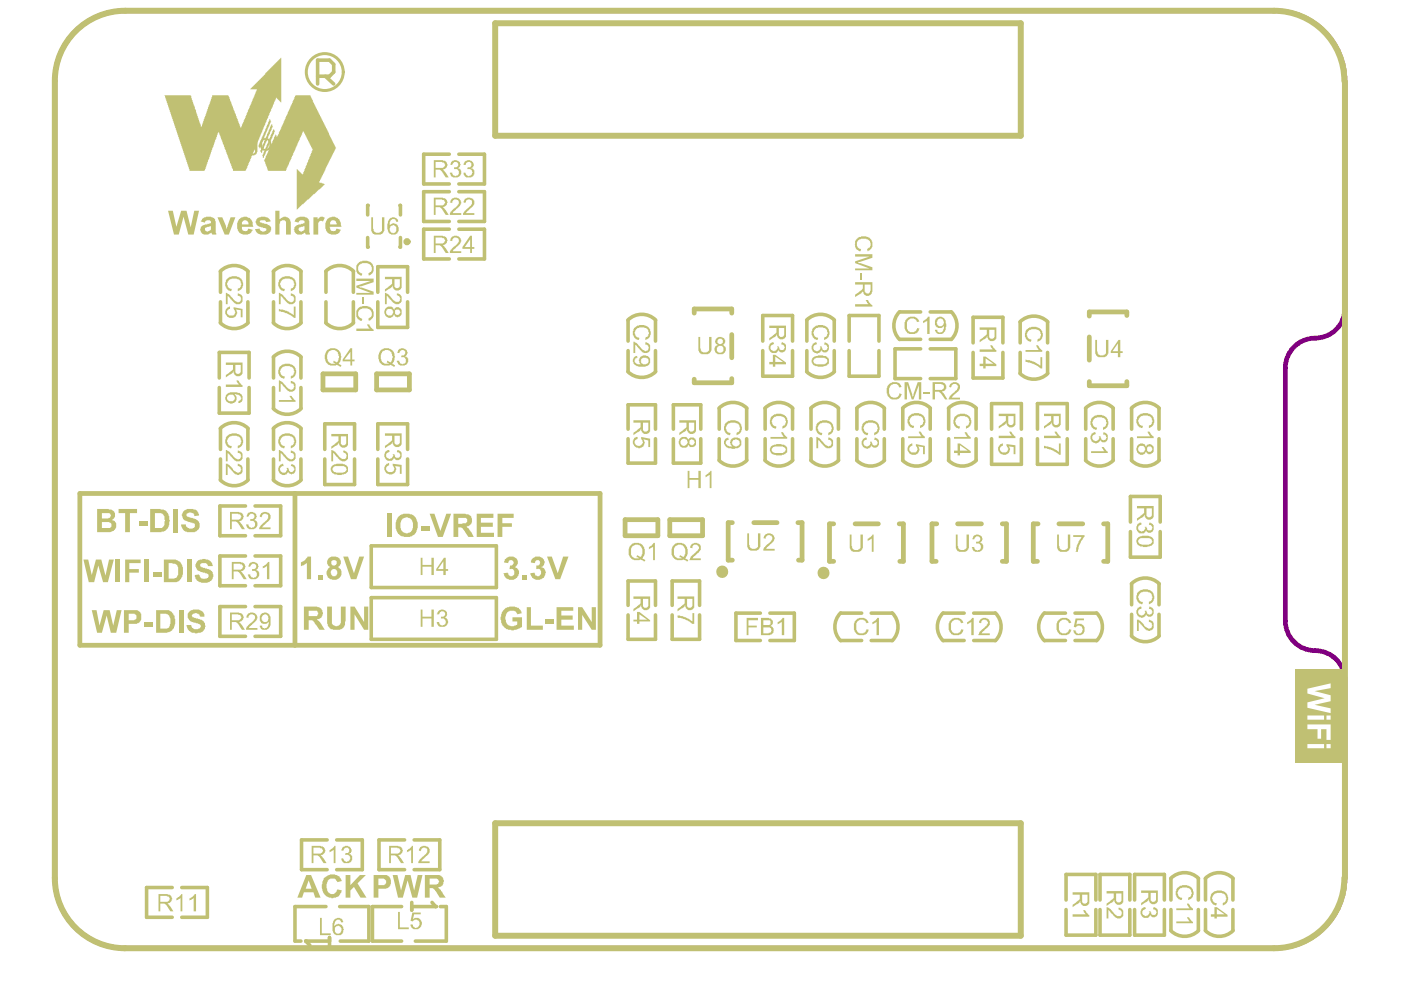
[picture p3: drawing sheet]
<svg xmlns="http://www.w3.org/2000/svg" width="297mm" height="210mm" viewBox="0 0 297 210" stroke-linecap="round" stroke-linejoin="round" font-family="sans-serif">
<path d="M16 6.6a14.9 14.9 0 0 1 10.5-4.3h243.7a14.9 14.9 0 0 1 15 14.9v48.2a6.3 6.3 0 0 1-6.4 6.3 6.3 6.3 0 0 0-6.3 6.3v53.6a6.3 6.3 0 0 0 6.3 6.3 6.3 6.3 0 0 1 6.4 6.4v41.9a14.9 14.9 0 0 1-15 14.8h-243.7a14.9 14.9 0 0 1-14.9-14.8v-169a14.8 14.8 0 0 1 4.4-10.6z" fill="none" stroke="#800080" stroke-width="1"/>
<g fill="#c0c073">
<path d="M57.1 25.2l.3 .2 .1 .5-.4 .5v.4h-.1l-.3 .8-.4 .6v.3h-.1l-.1 .7-.4 .5-.2 1-.5 .7-.2-.7 .4-.5 .3-1h.1l.2-.9 .4-.5v-.4h.1l.2-.6 .4-.5z"/>
<path d="M57.9 27.5l.2-.1v.2h.1l-.1 .8-.4 .5-.2 .9h-.1v.4l-.3 .2v.4h-.1l-.3 .9-.4 .5v.4l-.3 .5v.4h-.3l-.1-.6h.1l.1-.6 .3-.2v-.4l.4-.5v-.4l.4-.5v-.4l.2-.2v-.4l.3-.3v-.3l.3-.5z"/>
<path d="M57.5 26.4h.2l.2 .5h-.2l-.1 .6-.4 .5v.4l-.3 .5-.3 1-.4 .5v.4l-.2 .3-.3 .8h-.1v.4l-.3 .1v-.2h-.1l.1-.8 .3-.2 .2-.9h.2l.1-.6 .2-.3v-.4l.3-.2 .3-.9h.1v-.4l.2-.2z"/>
<path d="M62.5 20.3l.2-.1h3.1l.3 .8 .2 .2v.4l.5 .7v.3h.2l.2 .8h.1l.2 .5h.1l.6 1.5h.2l1.2 2.8h.1v.3l.3 .3 1.1 2.5h.2l-.8 1.6h-.1v.3h-.2v.3h-.1v.2h-.1v.3h-.1v.2h-.2v.3h-.1v.2h-.1v.3h-.1v.2h-.2v.3h-.1v.2h-.1v.4l-.3 .3-.7 1.7-.3 .3v.4h.5v.1h.4l.3 .2-1.1 1h-.2l-.9 1.1h-.2l-1.1 1.1h-.2l-.9 1h-.2l-1.1 1.1h-.1v-8.6l1.2 1.2 .2-.1 .3-1.1h.1l.1-.6 .3-.2v-.4l.2-.3 .3-1h.1l.1-.6 .3-.3v-.3l.2-.3-.7-1.6h-.2v-.3h-.1v-.2h-.1v-.3h-.1v-.2h-.2v-.3h-.1v-.2h-.1v-.3h-.1v-.2h-.2v-.3h-.2v.3h-.1v.3l-.6 .8v.4h-.1l-.2 .7h-.2v.4l-.3 .5v.4l-.3 .2-.1 .5h-.1v.4l-.4 .5v.4l-.5 .8-.3 .8-.2 .3-.2 .6h-3.7l-.3-.9-.3-.2v-.4h-.1v-.4l-.2-.2 .7-1.8h.2v-.4l.3-.5v-.3l.5-.8v-.4l.4-.5 .3-.9 .2 .2v.3h.3l.2-1h.2l.2-.7h.1v-.4l.5-.8v-.3h.2l.2-.9 .5-.8 .1-.6 .4-.5v-.4l.5-.8v-.3l.4-.5z"/>
<path d="M34.9 20.2h5.5l.5 1.8h.2v.3l.2 .3v.5l.3 .3v.5h.1l.1 .7 .3 .4 .2 1.1 .3 .3v.5l.2-.1 .5-1.9 .3-.3 .6-2.3 .3-.2 .4-1.5h.1v-.4h3.4l.2 .4 .2 .7 .2 .3 .1 .7 .3 .3 .1 .8 .3 .2v.4l.2 .2 .2 .8 .2 .2 .1 .8 .3 .3 .1 .7h.3l.1-.6 .4-.5v-.4l.4-.5 .1-.6h.1v-.4l.3-.3v-.3l.3-.5v-.4l.4-.5 .1-.7h.2v-.3l.3-.5 .3-1.1 .3-.2v-.3h-1.4v-.1l6.5-6.5v9.4l-1.1-1v.4l-.4 .5-.2 1-.4 .5-.3 .9h-.1l-.2 1-.4 .5-.3 1-.4 .5-.2 1-.4 .5-.2 1-.4 .5-.3 1.1-.4 .5-.2 1-.4 .5v.4l-.2 .2v.4l-.4 .5v.4l-.3 .2v.4h-.1l-.2 .6h-2.7v-.4l-.3-.2-.1-.8-.2-.2-.2-.8-.2-.2-.1-.8-.3-.2-.1-.8-.3-.2-.1-.8-.2-.3-.2-.7-.2-.3v-.3h-.2v-.4l-.2-.3-.1-.5-.3 .3-.2 1.1-.3 .3-.2 1.1h-.2v.4l-.2 .2v.4h-.1l-.2 .8-.2 .3-.2 .8-.2 .3v.3h-.1l-.5 1.8-.2 .1h-3.1v-.4h-.1v-.3h-.2v-.4h-.1v-.4h-.1v-.4h-.2v-.3h-.1v-.4h-.1v-.4h-.1v-.4h-.2v-.4h-.1v-.3h-.1v-.4h-.1v-.4h-.2v-.4h-.1v-.4h-.1v-.3h-.1v-.4h-.2v-.4h-.1v-.4h-.1v-.3h-.2v-.4h-.1v-.4h-.1v-.4h-.1v-.4h-.2v-.3h-.1v-.4h-.1v-.4h-.1v-.4h-.2v-.4h-.1v-.3h-.1v-.4h-.1v-.4h-.2v-.4h-.1v-.3h-.1v-.4h-.1v-.4h-.2v-.4h-.1v-.4h-.1v-.3h-.2v-.4h-.1z"/>
</g>
<g fill="none" stroke="#c0c073" stroke-width=".76">
<path d="M95.3 32.7h-5.5v6.3h5.5M97.3 32.7h5.4v6.3h-5.4M46.7 57.6v4.4M52.6 57.6v4.4M58 57.6v4.4M63.8 57.6v4.4M69.1 57.6v4.4M74.9 57.6v4.4M78 50.4v2h.1M78.1 43.5h-.1v2.1M84.8 43.5h.1v2.1M84.9 50.4v2h-.1"/>
<path d="M95.3 40.6h-5.5v6.4h5.5M95.3 48.6h-5.5v6.3h5.5M97.3 40.6h5.4v6.4h-5.4M97.3 48.6h5.4v6.3h-5.4M46.7 64v4.4M52.6 64v4.4M58 64v4.4M58 75.7v4.4M63.8 64v4.4M63.8 75.7v4.4M69.1 64v4.4M74.9 64v4.4"/>
<path d="M80.1 62v-5.5h6.3v5.5M80.1 64v5.4h6.3v-5.4M133.2 67.9v4.4M133.2 74.3v4.5M139 67.9v4.4M139 74.3v4.5M161.7 72.3v-5.4h6.3v5.4M161.7 74.3v5.5h6.3v-5.5M171.1 67.9v4.4M171.1 74.3v4.5M176.9 67.9v4.4M176.9 74.3v4.5"/>
<path d="M180 72.3v-5.4h6.4v5.4M180 74.3v5.5h6.4v-5.5M190.8 71.9h4.4M190.8 66.1h4.4M195.2 74h-5.4v6.3h5.4M197.2 71.9h4.4M197.2 66.1h4.4M197.2 74h5.5v6.3h-5.5M206.3 72.7v-5.4h6.3v5.4M206.3 74.7v5.4h6.3v-5.4M216.3 68.3v4.4M216.3 74.7v4.4"/>
<path d="M222.1 68.3v4.4M222.1 74.7v4.4M46.5 80.1v-5.4h6.3v5.4M46.5 82.2v5.4h6.3v-5.4M46.7 90.9v4.4M46.7 97.3v4.4M52.6 90.9v4.4M52.6 97.3v4.4M58 82.2v4.4M58 90.9v4.4M58 97.3v4.4M63.8 82.2v4.4"/>
<path d="M63.8 90.9v4.4M63.8 97.3v4.4M68.9 95.3v-5.4h6.3v5.4M68.9 97.3v5.4h6.3v-5.4M80.1 95.3v-5.4h6.3v5.4M80.1 97.3v5.4h6.3v-5.4M133.2 91v-5.2h5.8v5.2M133.2 93v5.2h5.8v-5.2M142.8 91v-5.2h5.8v5.2M142.8 93v5.2h5.8v-5.2M152.5 86.6v4.4M152.5 93v4.6"/>
<path d="M158.3 86.6v4.4M158.3 93v4.6M162.2 86.6v4.4M162.2 93v4.6M168 86.6v4.4M168 93v4.6M172 86.6v4.4M172 93v4.6M177.8 86.6v4.4M177.8 93v4.6M181.7 86.6v4.4M181.7 93v4.6"/>
<path d="M187.5 86.6v4.4M187.5 93v4.6M191.4 86.6v4.4M191.4 93v4.6M197.2 86.6v4.4M197.2 93v4.6M201.1 86.6v4.4M201.1 93v4.6M206.9 86.6v4.4M206.9 93v4.6M210.2 91v-5.4h6.3v5.4M210.2 93v5.4h6.3v-5.4"/>
<path d="M220 91v-5.4h6.3v5.4M220 93v5.4h6.3v-5.4M230.2 86.6v4.4M230.2 93v4.6M236 86.6v4.4M236 93v4.6M239.9 86.6v4.4M239.9 93v4.6M245.7 86.6v4.4M245.7 93v4.6M52.1 117.9h-5.5v6.3h5.5M52.1 107.3h-5.5v6.3h5.5"/>
<path d="M54.1 117.9h5.4v6.3h-5.4M54.1 107.3h5.4v6.3h-5.4M78.7 115.7h26.5v8.9h-26.5zM239.7 110.7v-5.4h6.3v5.4M239.7 112.7v5.4h6.3v-5.4M52.1 128.6h-5.5v6.3h5.5M54.1 128.6h5.4v6.3h-5.4M78.7 126.7h26.5v8.8h-26.5zM133.2 130.4v5.1h5.8v-5.1M133.2 128.4v-5.2h5.8v5.2M142.5 130.4v5.1h5.8v-5.1M142.5 128.4v-5.2h5.8v5.2"/>
<path d="M161.2 130h-5.2v5.8h5.2M163.2 130h5.2v5.8h-5.2M178.3 130h4.4M178.3 135.8h4.4M184.7 130h4.4M184.7 135.8h4.4M200 130h4.4M200 135.8h4.4M206.4 130h4.6M206.4 135.8h4.6M221.5 130h4.4M221.5 135.8h4.4"/>
<path d="M227.9 130h4.6M227.9 135.8h4.6M239.9 123.8v4.4M239.9 130.2v4.6M245.7 123.8v4.4M245.7 130.2v4.6M69.4 178.1h-5.5v6.3h5.5M71.4 178.1h5.4v6.3h-5.4M85.8 178.1h-5.4v6.3h5.4M87.8 178.1h5.4v6.3h-5.4M36.5 188.2h-5.4v6.3h5.4M38.5 188.2h5.5v6.3h-5.5"/>
<path d="M69.1 192.2h-6.6v7.3h1.3M72 192.2h6.2v7.3h-6.1M85.2 192.2h-6.2v7.3h6.2M93.4 192.2h1.2v7.3h-6.5M226 192.8v5.5h6.3v-5.5M226 190.8v-5.4h6.3v5.4M233.2 190.8v-5.4h6.3v5.4M233.2 192.8v5.5h6.3v-5.5M240.6 190.8v-5.4h6.3v5.4M240.6 192.8v5.5h6.3v-5.5M248.3 186.3v4.5M248.3 192.8v4.5"/>
<path d="M254.1 186.3v4.5M254.1 192.8v4.5M255.6 186.3v4.5M255.6 192.8v4.5M261.4 186.3v4.5M261.4 192.8v4.5"/>
</g>
<g fill="none" stroke="#c0c073" stroke-width="1">
<path d="M68.5 79.3h6.9v3.4h-6.9zM79.8 79.3h7v3.4h-7zM147.2 66.4v-.9h7.9v.9M155.1 70.9v5M231 71.4v5M238.9 66.9v-.8h-7.9v.9M155.1 80.3v.9h-7.9v-.8M231 80.9v.9h7.9v-.9M16.9 104.6h110.3v32.2h-110.3zM62.5 104.6v32.2M132.5 110.2h7v3.4h-7zM142 110.2h7v3.4h-7z"/>
<path d="M155.3 110.8h-.9v8h.9M159.8 110.8h4.9M169.2 110.8h.9v8h-.8M176.8 111.1h-.9v7.9h.9M181.3 111.1h4.9M190.6 111.1h.9v7.9h-.7M198.6 111.1h-1v7.9h.9M203 111.1h5.1M212.5 111.1h.9v7.9h-.9M220.1 111.1h-1v7.9h.9M224.5 111.1h5.1M234 111.1h.9v7.9h-.9"/>
</g>
<path d="M153.1 121.2v.1M174.6 121.4v.1" fill="none" stroke="#c0c073" stroke-width="2.5"/>
<path d="M11.6 17.3v168.9M26.5 2.3h243.6M105 4.9h111.4v23.9h-111.4zM285.2 17.3v168.9M105 174.5h111.4v23.9h-111.4zM26.4 201h243.7" fill="none" stroke="#c0c073" stroke-width="1.3"/>
<g fill="#c0c073">
<path d="M224.1 131.8l.2-.2a1.99 1.99 0 0 1 2.1-.5l.5 .4 .3 .5-.5 .1-.2-.1a.45 .45 0 0 0-.5-.5v-.1a1.31 1.31 0 0 0-1.5 1.8 1.1 1.1 0 0 0 1.3 1.1h.2v-.1a.45 .45 0 0 0 .5-.5h.2v-.3l.5 .1a1.63 1.63 0 0 1-2.4 1h-.2a2.56 2.56 0 0 1-.5-2.6z"/>
<path d="M228 131.1h1.8v.4h-1.4l-.2 1a1.05 1.05 0 0 1 1.1-.2 1.05 1.05 0 0 1 .6 .9 1.22 1.22 0 0 1-.7 1.5 1.22 1.22 0 0 1-1.5-.7l-.2-.3h.5a.74 .74 0 0 0 .5 .6 .74 .74 0 0 0 .8-.1l.1-.4a.81 .81 0 0 0-.1-.9 .81 .81 0 0 0-.9-.3l-.4 .4-.3-.1z"/>
<path d="M224.1 113.3h.4v2.4l.1 .2a.85 .85 0 0 0 .5 .7 .85 .85 0 0 0 .9-.1l.2-.1a.65 .65 0 0 0 .2-.9v-2.2h.5v2.3a1.28 1.28 0 0 1-1.8 1.4 1.17 1.17 0 0 1-1-1.5z"/>
<path d="M227.5 113.5h2.4v.3l-.2 .2-.3 .5a4.2 4.2 0 0 0-.8 2.5h-.6l.2-.1v-.8l.5-1.4 .6-.9h-1.8z"/>
<path d="M173.2 89.7a2.3 2.3 0 0 1 3.4 .3v.1a1.48 1.48 0 0 1-1 2.2v-.5a.98 .98 0 0 0 .6-1.4v-.2a.68 .68 0 0 0-.7-.5 1.38 1.38 0 0 0-2 .8l-.2 .1 .2 .4a1.16 1.16 0 0 0 .9 .9l-.2 .4-.5-.2a1.63 1.63 0 0 1-.7-1.4z"/>
<path d="M173.1 92.6a3.4 3.4 0 0 1 1.6 1.4l.2 .2a1.28 1.28 0 0 0 1.2 .3l.3-.6-.4-.6h-.4v-.5a1.2 1.2 0 0 1 1.1 .8 1.2 1.2 0 0 1-.5 1.3l-.2 .1a1.62 1.62 0 0 1-1.5-.6l-.7-.9-.3-.2v1.7h-.4z"/>
<path d="M153.8 89.7a2.3 2.3 0 0 1 3.4 .3v.1a1.48 1.48 0 0 1-1 2.2v-.5a.98 .98 0 0 0 .6-1.4v-.2a.68 .68 0 0 0-.8-.5 1.38 1.38 0 0 0-2 .8l-.1 .1 .1 .4a1.16 1.16 0 0 0 .9 .9l-.1 .4-.5-.2a1.63 1.63 0 0 1-.8-1.4z"/>
<path d="M145.8 99.8h.4v1.5h1.9v-1.5h.5v3.7h-.5v-1.8h-1.9v1.8h-.4z"/>
<path d="M149.6 100.7l.5-.2 .5-.7h.3v3.7h-.4v-2.8l-.9 .4v.1z"/>
<path d="M134.4 92.9l.4-.3h.4l-.1 .5a.71 .71 0 0 0-.5 .9 .71 .71 0 0 0 .7 .5h.3a.78 .78 0 0 0 .5-1.2l-.2-.7 1.9 .4v1.8h-.3v-1.4l-1.1-.3 .2 .4a1.08 1.08 0 0 1-.7 1.4 1.34 1.34 0 0 1-1.7-1.1z"/>
<path d="M84.4 193.4h.4v3.2h1.9v.4h-2.3z"/>
<path d="M87.4 193.5h1.8v.4h-1.4l-.2 1a1.07 1.07 0 0 1 1.7 .5 1.26 1.26 0 0 1-.4 1.5 1.26 1.26 0 0 1-1.6-.1l-.3-.4v-.4h.4l.2 .3a.76 .76 0 0 0 1 .3l.1-.2a.77 .77 0 0 0 .2-1.1 .77 .77 0 0 0-1.1-.2l-.2 .3-.6-.2z"/>
<path d="M256.9 189.4a2.3 2.3 0 0 1 3.4 .3v.1a1.48 1.48 0 0 1-1 2.2v-.5a.98 .98 0 0 0 .6-1.4v-.2a.68 .68 0 0 0-.8-.5 1.38 1.38 0 0 0-2 .8l-.1 .1 .1 .4a1.16 1.16 0 0 0 .9 .9l-.1 .4-.5-.2a1.63 1.63 0 0 1-.8-1.4z"/>
<path d="M234.6 192.3a2.24 2.24 0 0 1 1.4 1.2l.6 .5a.69 .69 0 0 0 1.2-.2 .69 .69 0 0 0-.7-1v-.3a1.17 1.17 0 0 1 1.1 1.5 1.02 1.02 0 0 1-.9 .8 1.02 1.02 0 0 1-1-.6l-1.3-1.2v1.7h-.4z"/>
<path d="M227.4 193.9h2.8l-.5-.7v-.2h.4l.2 .5 .7 .5v.4h-3.6z"/>
<path d="M217.6 69.9a2.3 2.3 0 0 1 3.4 .3v.1a1.48 1.48 0 0 1-1 2.1v-.5a.98 .98 0 0 0 .6-1.3v-.2a.68 .68 0 0 0-.8-.5 1.38 1.38 0 0 0-2 .8l-.1 .1 .1 .4a1.16 1.16 0 0 0 .9 .9l-.3 .3a1.59 1.59 0 0 1-.8-2.3z"/>
<path d="M217.4 74.2h2.8l-.5-.7v-.3h.4l.2 .5 .7 .5v.4h-3.6z"/>
<path d="M217.4 76.2l.3 .2a6.2 6.2 0 0 1 2.9 1.1v-1.8h.4v2.4h-.4a6.1 6.1 0 0 0-3.2-1.4z"/>
<path d="M207.7 74.1h2.8l-.5-.6v-.3h.4l.2 .5 .6 .5v.4h-3.5z"/>
<path d="M163.2 72.8l.4-.2h.4l.1 .4a.76 .76 0 0 0-.7 .8 .76 .76 0 0 0 .8 .7l.2-.2a.68 .68 0 0 0 .3-.8h.4v.2h.2a.56 .56 0 0 0 .3 .6 .56 .56 0 0 0 .7-.2v-.1a.64 .64 0 0 0-.5-.9l-.2-.1 .2-.4a1.1 1.1 0 0 1 .9 1 1.1 1.1 0 0 1-.8 1.1h-.1a.68 .68 0 0 1-.8-.5 .98 .98 0 0 1-1.6 .4 1.36 1.36 0 0 1-.2-1.8z"/>
<path d="M143.7 130.5l1.1 .1v.2a3.8 3.8 0 0 1 2 1v-1.8h.4v2.3h-.5l-.1-.3-.5-.2a4.6 4.6 0 0 0-2.3-.8z"/>
<path d="M137.6 116l.5-.3 .5-.6h.2v3.7h-.3v-2.8l-.9 .4v.1z"/>
<path d="M134.4 69.5a2.3 2.3 0 0 1 3.4 .3v.1a1.48 1.48 0 0 1-1 2.2v-.5a.98 .98 0 0 0 .7-1.4v-.1a.68 .68 0 0 0-.8-.6 1.38 1.38 0 0 0-2 .8l-.1 .1 .1 .4a1.16 1.16 0 0 0 .9 .9l-.2 .4-.5-.2a1.63 1.63 0 0 1-.7-1.3z"/>
<path d="M134.3 72.4a3.4 3.4 0 0 1 1.6 1.4l.2 .2a1.28 1.28 0 0 0 1.2 .3l.3-.6-.4-.6h-.4v-.5a1.2 1.2 0 0 1 1.1 .8 1.2 1.2 0 0 1-.4 1.3l-.3 .1a1.62 1.62 0 0 1-1.5-.6l-.6-.9-.4-.2v1.7h-.4z"/>
<path d="M75.7 56h.1a1.99 1.99 0 0 1 2.8-.3 1.64 1.64 0 0 1 .2 2.4l-.6 .3-.1-.5a1.03 1.03 0 0 0 .7-1 1.03 1.03 0 0 0-.8-1v-.1a1.56 1.56 0 0 0-2.1 .9v.1a.8 .8 0 0 0 .5 1l.4 .3-.2 .3a1.43 1.43 0 0 1-1-1.9z"/>
<path d="M75.6 59.1h3.6v.7l-3.1 1 3.1 1v.7h-3.6v-.4h3l-3-1.1v-.4l3-1h-3z"/>
<path d="M76.7 63.1h.4v1.4h-.4z"/>
<path d="M75.7 65.6a2.3 2.3 0 0 1 3-.3 1.83 1.83 0 0 1-.1 2.6l-.4 .1-.1-.5a1.03 1.03 0 0 0 .7-1 1.03 1.03 0 0 0-.8-1v-.1a1.56 1.56 0 0 0-2.1 .9v.1a.9 .9 0 0 0 .8 1.1l.1 .2-.2 .3a1.43 1.43 0 0 1-1-1.9z"/>
<path d="M75.6 69.7h2.7l-.5-.8v-.1h.5v.2l.9 .9v.3h-3.6z"/>
<path d="M153.8 93l.6-.2 .1 .5a.63 .63 0 0 0-.6 .6 .63 .63 0 0 0 .6 .6l.8 .2-.3-.3a1.07 1.07 0 0 1 .4-1.5 1.26 1.26 0 0 1 1.6 .4 1.14 1.14 0 0 1-.8 1.7l-.4 .2-.8-.2a1.27 1.27 0 0 1-1.4-1.7zM155.3 93.5l-.2 .4 .2 .1a.45 .45 0 0 0 .5 .5v.2h.5v-.2a.45 .45 0 0 0 .5-.5h.1a1.01 1.01 0 0 0-1.4-.7z"/>
<path d="M144 89.1h3.6v1.6a.97 .97 0 0 1-.8 1.3 .97 .97 0 0 1-1.1-1l-.4 .5-1.3 .8v-.5l1.5-1.2v-1h-1.5zM146.1 89.6v1a.62 .62 0 0 0 .4 .9 .62 .62 0 0 0 .7-.8v-1.1z"/>
<path d="M144 93.1l.2-.1a1.24 1.24 0 0 1 1.6-.1l.1 .4a.88 .88 0 0 1 1.1-.5 .88 .88 0 0 1 .6 1.1 .88 .88 0 0 1-.5 .8 .88 .88 0 0 1-.9 0l-.3-.4a.65 .65 0 0 1-.7 .6 1.1 1.1 0 0 1-1.3-1.1zM146.2 93.4v.1a.51 .51 0 0 0 .4 .8v.1a.48 .48 0 0 0 .6-.5h.1a.67 .67 0 0 0-.4-.6 .67 .67 0 0 0-.7 .1zM144.3 93.8a.75 .75 0 0 0 1.5 0 .75 .75 0 0 0-1.5 0z"/>
<path d="M134.3 89.1h3.5v1.6a.97 .97 0 0 1-.8 1.3 .97 .97 0 0 1-1.1-1l-.3 .5-1.3 .8v-.5l1.5-1.2v-1h-1.5zM136.3 89.6v1a.62 .62 0 0 0 .5 .9 .62 .62 0 0 0 .7-.8v-1.1z"/>
<path d="M257.5 192.3h.5l2.3 1.7v.4h-2.3v.3h-.5v-.3h-.8v-.5h.8zM258 192.7v1.2h1.6z"/>
<path d="M234.6 188.9h3.6v1.7a.97 .97 0 0 1-.8 1.2 .97 .97 0 0 1-1.1-1l-.4 .5-1.3 .8v-.5l1.5-1.2v-1h-1.5zM236.6 189.4v1a.62 .62 0 0 0 .5 .9 .62 .62 0 0 0 .7-.7v-1.2z"/>
<path d="M227.4 189.2h3.6v1.6a.97 .97 0 0 1-.8 1.3 .97 .97 0 0 1-1.1-1l-.4 .5-1.3 .7v-.5l1.5-1.1v-1h-1.5zM229.4 189.7v1a.62 .62 0 0 0 .5 .9 .62 .62 0 0 0 .7-.8v-1.1z"/>
<path d="M207.7 69.4h3.5v1.7a.97 .97 0 0 1-.8 1.2 .97 .97 0 0 1-1.1-1l-.3 .5-1.3 .8v-.5l1.5-1.2v-1h-1.5zM209.7 69.9v1a.62 .62 0 0 0 .5 .9 .62 .62 0 0 0 .7-.7v-1.2z"/>
<path d="M208.5 75.6h.5l2.2 1.6v.4h-2.2v.5h-.5v-.5h-.8v-.5h.8zM209 76v1.1h1.6z"/>
<path d="M163.1 69h3.5v1.7a.97 .97 0 0 1-.8 1.2 .97 .97 0 0 1-1.1-1l-.3 .5-1.3 .8v-.5l1.5-1.1v-1.1h-1.5zM165.1 69.5v1.1a.62 .62 0 0 0 .5 .9 .62 .62 0 0 0 .7-.8v-1.2z"/>
<path d="M163.9 75.2h.5l2.2 1.7v.3h-2.2v.5h-.5v-.5h-.8v-.5h.8zM164.4 75.6v1.1h1.6z"/>
<path d="M143.7 126.5h3.5v1.6a.97 .97 0 0 1-.8 1.3 .97 .97 0 0 1-1.1-1l-.4 .5-1.2 .7v-.5l1.5-1.1v-1h-1.5zM145.7 127v1a.62 .62 0 0 0 .4 .9 .62 .62 0 0 0 .7-.8v-1.1z"/>
<path d="M134.3 126.5h3.5v1.6a.97 .97 0 0 1-.8 1.3 .97 .97 0 0 1-1.1-1l-.3 .5-1.3 .7v-.5l1.5-1.1v-1h-1.5zM136.3 127v1a.62 .62 0 0 0 .5 .9 .62 .62 0 0 0 .7-.8v-1.1z"/>
<path d="M135.1 129.7h.5l2.2 1.8v.3h-2.2v.5h-.5v-.5h-.8v-.4h.8zM135.6 130.2v1.2h1.6z"/>
<path d="M133.5 115.7h.2a1.61 1.61 0 0 1 2.2-.3l.2 .1a2.17 2.17 0 0 1 .6 1.9l-.1 .5-.4 .5 .6 .4-.1 .2h-.3v-.1a.98 .98 0 0 0-1.1-.1 1.67 1.67 0 0 1-2-2.1zM133.9 116v.1a2.51 2.51 0 0 0 .1 1.9l.6 .4h.8l-.2-.3h-.3l.2-.3h.2l.3 .2a.37 .37 0 0 0 .4 0 .37 .37 0 0 0 .1-.5h.1a1.72 1.72 0 0 0-.6-1.9l-.9-.1z"/>
<path d="M134.3 75.9l.5-.4h.3l.1 .4h-.1a.71 .71 0 0 0-.6 .8 .71 .71 0 0 0 .8 .5h.6l-.3-.2a1.19 1.19 0 0 1 1.1-1.6 1.19 1.19 0 0 1 1 1.7 1.76 1.76 0 0 1-1.8 .6l-.8-.1a1.42 1.42 0 0 1-.9-1.4zM135.9 76.1a.76 .76 0 0 0 .1 .8 .76 .76 0 0 0 .7 .3 .7 .7 0 0 0 .7-.3 .7 .7 0 0 0-.1-.8l-.2-.2h-.8z"/>
</g>
<path d="M64.8 199.5h5.1M69.9 198.8v1.6" fill="none" stroke="#c0c073" stroke-width=".76"/>
<circle cx="64.8" cy="199.5" r=".38" fill="#c0c073"/>
<path d="M64.8 199.5l.9 .9" fill="none" stroke="#c0c073" stroke-width=".76"/>
<g fill="#c0c073">
<path d="M163.5 88.4a2.3 2.3 0 0 1 3.4 .2v.1a1.48 1.48 0 0 1-1 2.2v-.5a.98 .98 0 0 0 .6-1.4v-.1a.68 .68 0 0 0-.7-.5 1.38 1.38 0 0 0-2.1 .7l-.1 .1 .1 .4a1.16 1.16 0 0 0 .9 .9l-.2 .4a1.59 1.59 0 0 1-.9-2.4z"/>
<path d="M163.4 92.6h2.7l-.5-.7v-.3h.4l.3 .5 .6 .5v.4h-3.5z"/>
<path d="M232.2 72.1h.4v2.4l.1 .1a.85 .85 0 0 0 .5 .7 .85 .85 0 0 0 .9-.1l.1-.1a.65 .65 0 0 0 .3-.9v-2.1h.5v2.2a1.28 1.28 0 0 1-1.8 1.4 1.17 1.17 0 0 1-1-1.5z"/>
<path d="M181.2 131.8l.1-.2a1.99 1.99 0 0 1 2.1-.5l.6 .4 .2 .5-.5 .1-.1-.1a.45 .45 0 0 0-.5-.5v-.1a1.31 1.31 0 0 0-1.5 1.8 1.1 1.1 0 0 0 1.2 1.1h.3v-.1a.45 .45 0 0 0 .5-.5h.1v-.3l.5 .1a1.63 1.63 0 0 1-2.4 1h-.1a2.56 2.56 0 0 1-.5-2.6z"/>
<path d="M185 131.9l.7-.4 .3-.5h.4v3.7h-.6v-2.8l-.8 .5z"/>
<path d="M180.2 113.3h.3v2.4l.2 .2a.85 .85 0 0 0 .5 .7 .85 .85 0 0 0 .9-.1l.1-.1a.65 .65 0 0 0 .2-.9v-2.2h.5v2.3a1.28 1.28 0 0 1-1.7 1.4 1.17 1.17 0 0 1-1-1.5z"/>
<path d="M184 114.2l.5-.2 .5-.7h.2v3.7h-.4v-2.8l-.8 .4v.1z"/>
<path d="M182.9 89.7a2.3 2.3 0 0 1 3.5 .3v.1a1.48 1.48 0 0 1-1.1 2.2v-.5a.98 .98 0 0 0 .7-1.4v-.2a.68 .68 0 0 0-.8-.5 1.38 1.38 0 0 0-2 .8l-.1 .1 .1 .4a1.16 1.16 0 0 0 .9 .9l-.1 .4-.6-.2a1.63 1.63 0 0 1-.7-1.4z"/>
<path d="M182.9 93l.8-.2 .1 .3-.1 .2a.64 .64 0 0 0-.6 .5 .64 .64 0 0 0 .5 .7 .54 .54 0 0 0 .5 .1 .54 .54 0 0 0 .4-.4l.1-.2-.1-.3h.3l.2 .3a.5 .5 0 0 0 .3 .5 .5 .5 0 0 0 .5-.2l.3-.3v-.2l-.4-.5h-.4l.2-.5a1.11 1.11 0 0 1 .9 1 1.11 1.11 0 0 1-.8 1.1h-.1a.68 .68 0 0 1-.8-.5 .86 .86 0 0 1-1.4 .5l-.2-.1a1.22 1.22 0 0 1-.2-1.7z"/>
<path d="M188.2 81.7a1.82 1.82 0 0 1 2.6-.3l.4 .6-.6 .2v-.2a1.06 1.06 0 0 0-1.1-.6 1.06 1.06 0 0 0-.9 .9h-.1a1.72 1.72 0 0 0 .6 1.9 .95 .95 0 0 0 1.5-.8l.6 .2a1.35 1.35 0 0 1-1.7 1.1h-.4a2 2 0 0 1-1.1-1.9v-.5z"/>
<path d="M191.8 81h.7l1.1 3.2 1-3.2h.7v3.7h-.5v-3l-1.1 3h-.4l-1-3.2v3.2h-.5z"/>
<path d="M195.8 83.2h1.4v.4h-1.4z"/>
<path d="M201.4 81.5a1.19 1.19 0 0 1 1.2-.5 1.19 1.19 0 0 1 .9 .9v.1a2.09 2.09 0 0 1-1.1 1.6l-.6 .7h1.7v.4h-2.4v-.1a1.93 1.93 0 0 1 1-1.3l.8-.8a.69 .69 0 0 0-.1-1.1 .69 .69 0 0 0-1 .5l-.2 .3-.3-.2z"/>
<path d="M158.3 131h2.4v.5h-2v1.1h1.8v.4h-1.8v1.7h-.4z"/>
<path d="M164.9 131.9l.7-.4 .3-.5h.4v3.7h-.5v-2.8l-.9 .5z"/>
<path d="M158.4 113.1h.4v2.4l.1 .1a.85 .85 0 0 0 .5 .8 .85 .85 0 0 0 .9-.2l.2-.1a.65 .65 0 0 0 .2-.9v-2.1h.5v2.3a1.28 1.28 0 0 1-1.8 1.3 1.17 1.17 0 0 1-1-1.5z"/>
<path d="M162.1 113.5a1.23 1.23 0 0 1 1.3-.4 1.23 1.23 0 0 1 .8 1v.1a1.93 1.93 0 0 1-1 1.3l-.1 .2-.5 .3-.1 .4h1.7v.3h-2.4a2.34 2.34 0 0 1 1.3-1.6l.4-.5a.63 .63 0 0 0 0-1h-.1a.54 .54 0 0 0-.9 .2h-.2v.4l-.5-.1z"/>
<path d="M148.1 71.4h.4v2.4l.1 .2a.85 .85 0 0 0 .5 .7 .85 .85 0 0 0 .9-.1l.1-.1a.65 .65 0 0 0 .2-.9v-2.2h.6v2.3a1.28 1.28 0 0 1-1.8 1.4 1.17 1.17 0 0 1-1-1.5z"/>
<path d="M163.4 94.8a2.84 2.84 0 0 1 2.2-.6l.2 .1a1.08 1.08 0 0 1 1.1 .7 1.08 1.08 0 0 1-.5 1.3 2.88 2.88 0 0 1-3-.4v-.2h-.2zM163.9 94.8a.74 .74 0 0 0-.2 .8 .74 .74 0 0 0 .8 .4h.2a1.76 1.76 0 0 0 1.8-.3v-.3h.1a1.22 1.22 0 0 0-1.5-.7z"/>
<path d="M237.1 72.1h.4v2.4h.5v.3h-.5v.9h-.5v-.9h-1.5v-.3zM237 72.8l-1.1 1.7h1.1z"/>
<path d="M197.7 81h1.7a1.02 1.02 0 0 1 1.2 .9 1.02 1.02 0 0 1-1 1.1l.7 .6 .6 1.1h-.5l-.7-1-.6-.7h-.9v1.7h-.5zM198.2 81.4v1.3h1.3a.57 .57 0 0 0 .6-.5 .57 .57 0 0 0-.5-.7v-.1z"/>
<path d="M161.3 131h1.6a1.01 1.01 0 0 1 .8 1.5l-.3 .3h.2l.4 .4a1.1 1.1 0 0 1-.8 1.5h-1.9zM161.8 131.5v1h.8a.56 .56 0 0 0 .8-.2 .56 .56 0 0 0-.3-.8zM161.8 133v1.3l1.6-.1a.7 .7 0 0 0 0-.9 .7 .7 0 0 0-.8-.3z"/>
<path d="M151.7 71.9a1.12 1.12 0 0 1 1.9 0v.2a.63 .63 0 0 1-.3 1l.1 .1a1.02 1.02 0 0 1 0 1.8l-.5 .1a1.09 1.09 0 0 1-1.3-.5 1.09 1.09 0 0 1 .1-1.3l.5-.2a.78 .78 0 0 1-.5-1.2zM152.1 72.4a.6 .6 0 0 0 1.2 0 .6 .6 0 0 0-1.2 0zM152 73.7a.74 .74 0 0 0 .4 1 .74 .74 0 0 0 .9-.4 .74 .74 0 0 0-.3-1h-.1a.51 .51 0 0 0-.8 .4z"/>
</g>
<path d="M87.3 191.3v1.7M87.3 192.2h5.1" fill="none" stroke="#c0c073" stroke-width=".76"/>
<circle cx="92.4" cy="192.2" r=".38" fill="#c0c073"/>
<path d="M91.6 191.3l.8 .9" fill="none" stroke="#c0c073" stroke-width=".76"/>
<g fill="#c0c073">
<path d="M95.6 50.4a1.23 1.23 0 0 1 1.3-.4 1.23 1.23 0 0 1 .9 1v.1a1.93 1.93 0 0 1-1 1.3l-.1 .2-.6 .3-.1 .4h1.8v.3h-2.4a2.34 2.34 0 0 1 1.3-1.6l.3-.5a.63 .63 0 0 0 0-1h-.1a.54 .54 0 0 0-.9 .2h-.1v.4l-.5-.1z"/>
<path d="M95.6 42.3a1.23 1.23 0 0 1 1.3-.4 1.23 1.23 0 0 1 .9 1v.1a1.93 1.93 0 0 1-1 1.3l-.1 .3-.6 .2-.1 .4h1.8v.4h-2.4a2.34 2.34 0 0 1 1.3-1.7l.3-.5a.63 .63 0 0 0 0-1h-.1a.54 .54 0 0 0-.9 .3h-.1v.3l-.5-.1z"/>
<path d="M98.5 42.2a1.42 1.42 0 0 1 1.9 .2l.2 .4a1.62 1.62 0 0 1-1 1.5l-.8 .9h1.8v.4h-2.4v-.4l.9-1a1.46 1.46 0 0 0 1-1.7h-.2a.71 .71 0 0 0-.8-.2 .71 .71 0 0 0-.4 .7l-.4-.1z"/>
<path d="M67.8 194.6h.4v3.3h1.9v.4h-2.3z"/>
<path d="M52.4 130.2a1.23 1.23 0 0 1 1.3-.3 1.23 1.23 0 0 1 .9 1v.1a1.93 1.93 0 0 1-1 1.3l-.2 .2-.5 .3-.1 .4h1.8v.3h-2.4a2.34 2.34 0 0 1 1.2-1.6l.4-.5a.63 .63 0 0 0 0-1h-.1a.54 .54 0 0 0-.9 .2h-.1v.4l-.5-.1z"/>
<path d="M249.5 188.3a2.3 2.3 0 0 1 3.4 .3v.1a1.48 1.48 0 0 1-1 2.1v-.5a.98 .98 0 0 0 .7-1.4v-.1a.68 .68 0 0 0-.8-.5 1.38 1.38 0 0 0-2 .8l-.1 .1 .1 .4a1.16 1.16 0 0 0 .9 .8l-.3 .4a1.59 1.59 0 0 1-.9-2.4z"/>
<path d="M249.4 192.6h2.8l-.5-.8v-.2h.4l.2 .5 .6 .5v.4h-3.5z"/>
<path d="M249.4 195.4h2.8l-.5-.9a.88 .88 0 0 1 .9 .7l.3 .3v.2h-3.5z"/>
<path d="M92 50h1.5a1.29 1.29 0 0 1 1.4 1.1l-.5 .8-.7 .1 .6 .3 .8 1.3h-.6l-.8-1.2-.5-.4h-.8v1.6h-.4zM92.4 50.4v1.2h1.2a.48 .48 0 0 0 .7-.5h.1v-.2l-.3-.4z"/>
<path d="M99.7 50h.4v2.4h.5v.4h-.5v.8h-.4v-.8h-1.7v-.4zM99.7 50.7l-1.2 1.7h1.2z"/>
<path d="M92 41.9h1.5a1.29 1.29 0 0 1 1.4 1.1l-.5 .8-.7 .1 .6 .3 .8 1.4h-.6l-.8-1.3-.5-.4h-.8v1.7h-.4zM92.4 42.3v1.2h1.2a.48 .48 0 0 0 .7-.5h.1v-.2l-.3-.4z"/>
<path d="M70.8 195.1a1.14 1.14 0 0 1 1.8 0l.2 .4-.4 .1-.1-.1a.64 .64 0 0 0-.8-.5 .64 .64 0 0 0-.5 .7l-.1 .7 .2-.3a.99 .99 0 0 1 1.1-.1 .99 .99 0 0 1 .6 .9 1.08 1.08 0 0 1-.4 1.2 1.08 1.08 0 0 1-1.3 0 1.56 1.56 0 0 1-.6-1.8v-.6zM71 196.6v.3a.73 .73 0 0 0 .5 1 .73 .73 0 0 0 .9-.6 .79 .79 0 0 0-.5-.9 .79 .79 0 0 0-.9 .2z"/>
<path d="M48.8 129.9h1.5a1.29 1.29 0 0 1 1.4 1.1l-.5 .8-.7 .1 .5 .2 .9 1.4h-.6l-.8-1.2-.5-.4h-.9v1.6h-.3zM49.1 130.2v1.3h1.2a.63 .63 0 0 0 .7-.3 .63 .63 0 0 0-.2-.8h-.3v-.2z"/>
<path d="M55.2 130.4a1.14 1.14 0 0 1 1.9 0l.3 .4v.5a2.11 2.11 0 0 1-.7 2.1l-.1 .1h-1v-.1a.68 .68 0 0 1-.5-.8h.5v.4a.77 .77 0 0 0 .8 .1 .77 .77 0 0 0 .5-.7h.1v-.6a1.08 1.08 0 0 1-1.4 .3 1.08 1.08 0 0 1-.5-1.3zM55.6 130.6a.77 .77 0 0 0 .2 1.1 .77 .77 0 0 0 1.1-.2l.1-.5h-.1l-.2-.5a.68 .68 0 0 0-1.1 .1z"/>
</g>
<path d="M274.7 141.9h9.9v19.8h-9.9z" fill-rule="evenodd" fill="#c0c073"/>
<g fill="#fff">
<path d="M277.2 146l4.9-1.1v1l-3.4 .6 3.4 .9v1.3l-3.4 .7 3.4 .8v1l-4.9-1.1v-1.2l3.7-.9-3.7-1z"/>
<path d="M277.2 153.6h4.9v3.3h-.9v-2.3h-1.1v2h-.8v-2h-2.1z"/>
<path d="M281.2 151.7h.9v.9h-.9zM277.2 151.7h3.5v.9h-3.5z"/>
<path d="M281.2 157.8h.9v.8h-.9zM277.2 157.8h3.5v.8h-3.5z"/>
</g>
<g fill="#c0c073">
<path d="M242.1 192.6l.3-.3h.4l.2 .4a.76 .76 0 0 0-.8 .8 .76 .76 0 0 0 .9 .7l.1-.1a.68 .68 0 0 0 .4-.9h.4v.3h.1a.56 .56 0 0 0 .4 .5 .56 .56 0 0 0 .6-.1v-.2a.64 .64 0 0 0-.5-.9l-.1-.1 .1-.4a1.1 1.1 0 0 1 .9 1.1 1.1 1.1 0 0 1-.8 1.1h-.1a.68 .68 0 0 1-.8-.5 .98 .98 0 0 1-1.6 .4 1.36 1.36 0 0 1-.1-1.8z"/>
<path d="M241.2 111.1l.4-.3h.3l.2 .4a.76 .76 0 0 0-.8 .8 .76 .76 0 0 0 .9 .7l.1-.1a.68 .68 0 0 0 .4-.9h.4v.2h.1a.56 .56 0 0 0 .4 .6 .56 .56 0 0 0 .6-.2v-.1a.64 .64 0 0 0-.5-.9l-.1-.1 .1-.4a1.1 1.1 0 0 1 .9 1 1.1 1.1 0 0 1-.8 1.2h-.1a.68 .68 0 0 1-.7-.5 .98 .98 0 0 1-1.7 .3 1.36 1.36 0 0 1-.1-1.7z"/>
<path d="M191.9 67.9l.1-.1a1.99 1.99 0 0 1 2.2-.5l.5 .4 .2 .5-.5 .1-.1-.1a.45 .45 0 0 0-.5-.5v-.2a1.31 1.31 0 0 0-1.5 1.8 1.1 1.1 0 0 0 1.3 1.1h.2v-.1a.45 .45 0 0 0 .5-.5h.1v-.3l.5 .2a1.63 1.63 0 0 1-2.4 1h-.1a2.56 2.56 0 0 1-.5-2.7z"/>
<path d="M195.7 68l.8-.3 .2-.6h.4v3.7h-.5v-2.8l-.9 .5z"/>
<path d="M172.3 69.5a2.3 2.3 0 0 1 3.4 .3v.1a1.48 1.48 0 0 1-1 2.2v-.5a.98 .98 0 0 0 .7-1.4v-.1a.68 .68 0 0 0-.8-.6 1.38 1.38 0 0 0-2 .8l-.1 .1 .1 .4a1.16 1.16 0 0 0 .9 .9l-.2 .4-.5-.2a1.63 1.63 0 0 1-.7-1.3z"/>
<path d="M172.3 72.8l.8-.2 .1 .4-.1 .1a.64 .64 0 0 0-.6 .6 .64 .64 0 0 0 .5 .6 .54 .54 0 0 0 .5 .1 .54 .54 0 0 0 .3-.4l.2-.2-.2-.3h.4l.2 .3a.5 .5 0 0 0 .3 .5 .5 .5 0 0 0 .5-.2h.2l.1-.5-.4-.5h-.4l.2-.5a1.11 1.11 0 0 1 .8 1 1.11 1.11 0 0 1-.7 1.1h-.1a.68 .68 0 0 1-.8-.5 .86 .86 0 0 1-1.4 .5l-.2-.1a1.22 1.22 0 0 1-.2-1.6z"/>
<path d="M146.4 115.6a1.19 1.19 0 0 1 1.2-.5 1.19 1.19 0 0 1 1 .9v.6l-1.8 1.8h1.8v.4h-2.4l.2-.8 1-.7 .3-.4a.72 .72 0 0 0 .5-.9 .72 .72 0 0 0-.9-.5 .68 .68 0 0 0-.5 .7l-.5-.1z"/>
<path d="M107 118.6a1.71 1.71 0 0 1 2.7 0l.1 .4a1.54 1.54 0 0 1-.6 1.3 1.2 1.2 0 0 1 .6 1.9 1.64 1.64 0 0 1-1.7 .7 1.64 1.64 0 0 1-1.3-1.4l.8-.1 .2 .1a.68 .68 0 0 0 .8 .6 .68 .68 0 0 0 .4-.9l-.2-.5-.4-.2v.2h-.4l.1-.8a.58 .58 0 0 0 .7-.2 .58 .58 0 0 0 0-.7 .55 .55 0 0 0-.7-.2 .55 .55 0 0 0-.3 .6l-.9-.1z"/>
<path d="M110.8 121.9h.9v.9h-.9z"/>
<path d="M112.7 118.6a1.53 1.53 0 0 1 1.6-.6 1.53 1.53 0 0 1 1.2 1.3 1.04 1.04 0 0 1-.8 1 1.21 1.21 0 0 1 .6 2 1.68 1.68 0 0 1-2.5 .1l-.4-.9 .9-.1v.1a.7 .7 0 0 0 .8 .7 .7 .7 0 0 0 .6-.8v-.4h-.1a.58 .58 0 0 0-.9-.3v-.8a.59 .59 0 0 0 .8-.5 .59 .59 0 0 0-.7-.6l-.3 .2-.2 .4-.7-.1z"/>
<path d="M116 118h1l1.3 3.5 1.1-3.5h1.1l-1.7 4.8h-1z"/>
<path d="M89.2 118.3h.4v1.5h1.9v-1.5h.5v3.6h-.5v-1.7h-1.9v1.7h-.4z"/>
<path d="M89.2 129.2h.4v1.6h1.9v-1.6h.5v3.7h-.5v-1.8h-1.9v1.8h-.4z"/>
<path d="M92.9 129.6a1.1 1.1 0 0 1 1.9 .4l.1 .2-.5 .8a.45 .45 0 0 1 .5 .5l.1 .1a1.23 1.23 0 0 1-.8 1.3 1.23 1.23 0 0 1-1.5-.5l-.1-.5h.5a.48 .48 0 0 0 .5 .6v.1h.3v-.1a.71 .71 0 0 0 .6-.8 .71 .71 0 0 0-.9-.6h-.1v-.3a.63 .63 0 0 0 .9-.6 .63 .63 0 0 0-.9-.6l-.4 .6h-.5z"/>
<path d="M95.6 34.3a1.15 1.15 0 0 1 1.3-.3 1.15 1.15 0 0 1 .8 1l-.5 .7a.95 .95 0 0 1 .6 .9 .95 .95 0 0 1-.5 .9h-.1a1.09 1.09 0 0 1-1.7-.5l-.1-.4h.5a.67 .67 0 0 0 .4 .6 .67 .67 0 0 0 .7-.1l.3-.2v-.4a.74 .74 0 0 0-1-.7v-.3a.63 .63 0 0 0 .9-.6 .63 .63 0 0 0-.9-.6l-.4 .7h-.4z"/>
<path d="M98.5 34.2a1.25 1.25 0 0 1 1.8 .3l.1 .7-.5 .5a.65 .65 0 0 1 .7 .8 1.13 1.13 0 0 1-1.4 1.1h-.4v-.1a.72 .72 0 0 1-.5-.9h.4a.76 .76 0 0 0 .8 .7 .76 .76 0 0 0 .7-.9 .76 .76 0 0 0-1-.6h-.1l.1-.3a.58 .58 0 0 0 .7-.3 .58 .58 0 0 0-.2-.8 .58 .58 0 0 0-.8 .2l-.2 .4h-.4z"/>
<path d="M68.6 186.3l.1-.1a2.81 2.81 0 0 1 2.7-.7l.1 .2a1.16 1.16 0 0 1 .9 .8l.1 .3-1 .2a1.05 1.05 0 0 0-1.6-.6 1.83 1.83 0 0 0-.7 1.9l.2 .1a1.1 1.1 0 0 0 .6 1 1.1 1.1 0 0 0 1.1-.1l.3-.2 .1-.5 1 .2-.1 .1a2.1 2.1 0 0 1-1.3 1.4h-.2a2.25 2.25 0 0 1-2.7-2v-.8z"/>
<path d="M73.3 185.5h1v2.2l2-2.2h1.3l-1.8 1.8 1.9 3h-1.3l-1.4-2.3-.7 .8v1.5h-1z"/>
<path d="M69.9 180.2l.5-.2 .5-.7h.2v3.7h-.3v-2.8l-.9 .4v.1z"/>
<path d="M72.6 179.6a1.25 1.25 0 0 1 1.8 .2l.1 .8-.5 .5a.65 .65 0 0 1 .7 .8 1.13 1.13 0 0 1-1.4 1.1h-.4v-.1a.72 .72 0 0 1-.5-.9h.4a.76 .76 0 0 0 .8 .7 .76 .76 0 0 0 .7-.9 .76 .76 0 0 0-1-.6h-.1l.1-.3a.58 .58 0 0 0 .7-.3 .58 .58 0 0 0-.2-.8 .58 .58 0 0 0-.8 .2l-.2 .4h-.4z"/>
<path d="M63.8 119.3l.9-.5 .5-.8h.8v4.8h-.9v-3.4l-.8 .5-.5 .1z"/>
<path d="M67.6 121.9h.9v.9h-.9z"/>
<path d="M72.8 118h1l1.2 3.5 1.2-3.5h1l-1.6 4.8h-1.2z"/>
<path d="M52.8 119.5a1.15 1.15 0 0 1 1.2-.3 1.15 1.15 0 0 1 .8 1l-.5 .7a.95 .95 0 0 1 .7 .9 .95 .95 0 0 1-.5 .9 1.38 1.38 0 0 1-1.8-.4l-.1-.5h.5a.67 .67 0 0 0 .4 .6 .67 .67 0 0 0 .7-.1l.3-.3v-.3a.74 .74 0 0 0-1.1-.7v-.3a.63 .63 0 0 0 .9-.6 .63 .63 0 0 0-.9-.6l-.3 .7h-.4z"/>
<path d="M55.7 120h.3l.9-.9h.2v3.7h-.5v-2.8l-.9 .5z"/>
<path d="M52.4 108.9a1.15 1.15 0 0 1 1.3-.3 1.15 1.15 0 0 1 .8 1l-.6 .7a.95 .95 0 0 1 .7 .8 .95 .95 0 0 1-.5 1h-.2a1.09 1.09 0 0 1-1.6-.5l-.1-.4h.5a.67 .67 0 0 0 .4 .6 .67 .67 0 0 0 .7-.1l.3-.3v-.3a.74 .74 0 0 0-1-.7v-.3a.63 .63 0 0 0 .9-.6 .63 .63 0 0 0-.9-.6l-.4 .7h-.4z"/>
<path d="M55.3 108.8a1.42 1.42 0 0 1 1.9 .2l.2 .4a1.62 1.62 0 0 1-1.1 1.5l-.7 .9h1.8v.4h-2.4v-.4l.8-1a1.46 1.46 0 0 0 1.1-1.6h-.2a.71 .71 0 0 0-.8-.3 .71 .71 0 0 0-.4 .8l-.4-.1z"/>
<path d="M59.3 59.2a2.3 2.3 0 0 1 3.4 .2v.2a1.48 1.48 0 0 1-1 2.1v-.5a.98 .98 0 0 0 .6-1.4v-.1a.68 .68 0 0 0-.8-.5 1.38 1.38 0 0 0-2 .8l-.1 .1 .1 .4a1.16 1.16 0 0 0 .9 .8l-.1 .4-.5-.1a1.63 1.63 0 0 1-.8-1.4z"/>
<path d="M59.1 62.1a3.4 3.4 0 0 1 1.7 1.4l.1 .1a1.28 1.28 0 0 0 1.3 .4l.2-.6-.4-.7h-.3v-.5a1.2 1.2 0 0 1 1 .9 1.2 1.2 0 0 1-.4 1.3l-.3 .1a1.62 1.62 0 0 1-1.5-.6l-.6-.9-.4-.3v1.8h-.4z"/>
<path d="M59.1 65.5l.3 .1a6.2 6.2 0 0 1 2.9 1.2v-1.8h.4v2.4h-.4a6.1 6.1 0 0 0-3.2-1.4z"/>
<path d="M48 59.2a2.3 2.3 0 0 1 3.4 .2v.2a1.48 1.48 0 0 1-1 2.1v-.5a.98 .98 0 0 0 .6-1.4v-.1a.68 .68 0 0 0-.7-.5 1.38 1.38 0 0 0-2 .8l-.2 .1 .2 .4a1.16 1.16 0 0 0 .8 .8l-.1 .4-.5-.1a1.63 1.63 0 0 1-.7-1.4z"/>
<path d="M47.9 62.1a3.4 3.4 0 0 1 1.6 1.4l.2 .1a1.28 1.28 0 0 0 1.2 .4l.3-.6-.4-.7h-.4v-.5a1.2 1.2 0 0 1 1.1 .9 1.2 1.2 0 0 1-.5 1.3l-.2 .1a1.62 1.62 0 0 1-1.5-.6l-.7-.9-.3-.3v1.8h-.4z"/>
<path d="M47.9 65.5l.6-.5h.3v.5a.71 .71 0 0 0-.7 .8 .71 .71 0 0 0 .9 .6 .76 .76 0 0 0 .8-.5 .76 .76 0 0 0-.3-.9v-.4l1.9 .4v1.8h-.4v-1.5l-1-.2v.2a1.03 1.03 0 0 1 .1 1.1 1.03 1.03 0 0 1-1 .5h-.1a1.19 1.19 0 0 1-1.1-1.6z"/>
<path d="M59.3 77.7a2.3 2.3 0 0 1 3.4 .3v.1a1.48 1.48 0 0 1-1 2.2v-.5a.98 .98 0 0 0 .6-1.4v-.1a.68 .68 0 0 0-.8-.6 1.38 1.38 0 0 0-2 .8l-.1 .1 .1 .4a1.16 1.16 0 0 0 .9 .9l-.3 .4a1.59 1.59 0 0 1-.8-2.4z"/>
<path d="M59.1 80.7a3.4 3.4 0 0 1 1.7 1.3l.1 .2a1.28 1.28 0 0 0 1.3 .3l.2-.6-.4-.6h-.3v-.5a1.2 1.2 0 0 1 1 .8 1.2 1.2 0 0 1-.4 1.3l-.3 .1a1.62 1.62 0 0 1-1.5-.6l-.6-.9-.4-.2v1.7h-.4z"/>
<path d="M59.1 84.8h2.8l-.5-.9a.88 .88 0 0 1 .9 .8l.4 .2v.3h-3.6z"/>
<path d="M47.9 81.5h2.8l-.5-.6v-.2h.3l.3 .5 .6 .5v.3h-3.5z"/>
<path d="M81.6 62.1a2.24 2.24 0 0 1 1.4 1.1l.6 .5a.69 .69 0 0 0 1.2-.1 .69 .69 0 0 0-.7-1v-.4a1.17 1.17 0 0 1 1.1 1.5 1.02 1.02 0 0 1-.9 .8 1.02 1.02 0 0 1-1-.5l-1.3-1.3v1.8h-.4z"/>
<path d="M241.9 188.8h3.6v1.6a.97 .97 0 0 1-.8 1.3 .97 .97 0 0 1-1.1-1l-.4 .5-1.3 .8v-.5l1.6-1.2v-1h-1.6zM244 189.3v1a.62 .62 0 0 0 .4 .9 .62 .62 0 0 0 .7-.8v-1.1z"/>
<path d="M241.1 107.3h3.5v1.6a.97 .97 0 0 1-.8 1.3 .97 .97 0 0 1-1.1-1l-.4 .5-1.2 .7v-.5l1.5-1.1v-1h-1.5zM243.1 107.8v1a.62 .62 0 0 0 .5 .9 .62 .62 0 0 0 .6-.8v-1.1z"/>
<path d="M241.1 114.2a2.88 2.88 0 0 1 3-.4 1.1 1.1 0 0 1 .4 1.4 1.1 1.1 0 0 1-1.2 .7l-.3 .1a2.6 2.6 0 0 1-1.9-.6l-.2-.4zM241.4 114.3a.67 .67 0 0 0 .3 1.1l.6 .1a2.16 2.16 0 0 0 1.9-.4 .83 .83 0 0 0-.2-.9 .83 .83 0 0 0-.9-.1h-1.3z"/>
<path d="M198.4 67.7l.1-.2a1.18 1.18 0 0 1 1.4-.2 1.18 1.18 0 0 1 .6 1.2l.1 .2v.6h-.1a1.32 1.32 0 0 1-1.9 1.4l-.4-.5v-.3h.5v.4l.5 .3a1.21 1.21 0 0 0 .9-1.6v.2a1.13 1.13 0 0 1-1.5 .1 1.13 1.13 0 0 1-.2-1.5zM198.7 67.9v.1a.78 .78 0 0 0 .2 1h.1a.76 .76 0 0 0 1.1-.6v-.2l-.4-.5a.56 .56 0 0 0-.8 .2z"/>
<path d="M172.2 76a2.84 2.84 0 0 1 2.3-.6l.1 .1a1.08 1.08 0 0 1 1.1 .7 1.08 1.08 0 0 1-.5 1.3 2.88 2.88 0 0 1-3-.4v-.2h-.1zM172.7 76a.74 .74 0 0 0-.1 .8 .74 .74 0 0 0 .7 .4h.3a1.76 1.76 0 0 0 1.8-.3v-.3h.1a1.22 1.22 0 0 0-1.5-.7z"/>
<path d="M142.6 115.7h.2a1.61 1.61 0 0 1 2.2-.3l.2 .1a2.17 2.17 0 0 1 .6 1.9l-.1 .5-.4 .5 .6 .4-.1 .2h-.3v-.1a.98 .98 0 0 0-1.1-.1 1.67 1.67 0 0 1-2-2.1zM143 116v.1a2.51 2.51 0 0 0 .1 1.9l.6 .4h.8v-.1l-.5-.2 .2-.3h.2l.3 .2a.37 .37 0 0 0 .4 0 .37 .37 0 0 0 .1-.5h.1a1.72 1.72 0 0 0-.6-1.9l-.9-.1z"/>
<path d="M94.1 118.3h.4v2.4h.5v.3h-.5v.9h-.5v-.9h-1.5v-.3zM94 119l-1.1 1.7h1.1z"/>
<path d="M92 34h1.5a1.29 1.29 0 0 1 1.4 1.1l-.5 .7-.7 .2 .6 .2 .8 1.4h-.6l-.8-1.2-.5-.4h-.8v1.6h-.4zM92.4 34.3v1.3h1.1a.63 .63 0 0 0 .7-.4 .63 .63 0 0 0-.2-.7h-.3v-.2z"/>
<path d="M64.9 185.5h1.1l2 4.8h-1.2l-.3-1.1h-2.1l-.3 1.1h-1.1zM65.4 186.7l-.6 1.7h1.3z"/>
<path d="M66.1 179.3h1.5a1.28 1.28 0 0 1 1.4 1.2l-.5 .7-.7 .2 .6 .2 .8 1.4h-.6l-.8-1.3-.5-.3h-.8v1.6h-.4zM66.5 179.7v1.3h1.1a.63 .63 0 0 0 .7-.4 .63 .63 0 0 0-.2-.8h-.3v-.1z"/>
<path d="M69.6 118.4a1.86 1.86 0 0 1 2.4 .1 1.15 1.15 0 0 1-.4 1.8 1.29 1.29 0 0 1 .4 2.1l-.1 .2a1.71 1.71 0 0 1-2.4-.3 1.34 1.34 0 0 1 .5-2v-.1a1.12 1.12 0 0 1-.4-1.8zM70.2 119a.61 .61 0 0 0 .7 .9 .61 .61 0 0 0 .4-1l-.8-.1zM70.2 120.9v.1a.78 .78 0 0 0 .2 1l.1 .2a.79 .79 0 0 0 1-.8 .79 .79 0 0 0-1-.7z"/>
<path d="M49.1 119.1h1.6a1.29 1.29 0 0 1 1.4 1.2l-.6 .7-.6 .2 .5 .2 .9 1.4h-.6l-.8-1.3-.5-.3h-.9v1.6h-.4zM49.5 119.5v1.3h1.3a.48 .48 0 0 0 .6-.5h.1v-.3l-.2-.4z"/>
<path d="M48.8 108.5h1.5a1.28 1.28 0 0 1 1.4 1.2l-.5 .7-.7 .2 .5 .2 .9 1.4h-.6l-.8-1.3-.5-.3h-.9v1.6h-.3zM49.1 108.9v1.3h1.3a.48 .48 0 0 0 .6-.5h.2v-.3l-.3-.4z"/>
<path d="M47.9 76.9h3.5v1.6a.97 .97 0 0 1-.8 1.3 .97 .97 0 0 1-1.1-1l-.4 .5-1.2 .7v-.5l1.5-1.1v-1h-1.5zM49.9 77.4v1a.62 .62 0 0 0 .5 .9 .62 .62 0 0 0 .6-.8v-1.1z"/>
<path d="M47.9 83.8a2.29 2.29 0 0 1 2.5-.5h.1a1.16 1.16 0 0 1 .9 1.5l-.1 .4-.4 .2h-.4v-.3l.5-.3 .2-.5a1.65 1.65 0 0 0-1.5-.7 1.13 1.13 0 0 1 .2 1.7 1.13 1.13 0 0 1-1.8-.1l-.1-.1a1.16 1.16 0 0 1-.1-1.3zM48.3 83.9a.81 .81 0 0 0 .4 1.2 .81 .81 0 0 0 1.1-.7 .7 .7 0 0 0-.9-.7z"/>
<path d="M81.6 58.7h3.6v1.6a.97 .97 0 0 1-.8 1.3 .97 .97 0 0 1-1.1-1l-.4 .5-1.3 .7v-.5l1.5-1.1v-1h-1.5zM83.6 59.2v1a.62 .62 0 0 0 .5 .9 .62 .62 0 0 0 .7-.8v-1.1z"/>
<path d="M81.6 65.5a1.14 1.14 0 0 1 1.9 0l.1 .1a.72 .72 0 0 1 .6-.5 .72 .72 0 0 1 .7 .3l.1 .1a1.1 1.1 0 0 1 .1 1.2 1.1 1.1 0 0 1-1 .6l-.3-.2-.3-.5a.63 .63 0 0 1-.6 .7 .67 .67 0 0 1-1-.3l-.4-.5zM83.8 65.8v.2a.57 .57 0 0 0 .2 .7 .57 .57 0 0 0 .8-.2 .57 .57 0 0 0-.2-.7l-.1-.2zM82 65.6v.3h-.1a.76 .76 0 0 0 .8 1 .76 .76 0 0 0 .4-1.3l-.1-.1z"/>
<path d="M69.2 74.3a1.82 1.82 0 0 1 3.1 .8 2.33 2.33 0 0 1-.5 2l.6 .4-.1 .2h-.3l-.5-.3-.4 .1a1.56 1.56 0 0 1-1.9-.6 2.05 2.05 0 0 1 0-2.4zM69.6 74.6a2.21 2.21 0 0 0 .1 2.3l.4 .2h.9l.1-.1-.5-.1 .2-.4 .6 .4 .4-.7a1.72 1.72 0 0 0-.7-1.9l-.1-.1h-.8v.1z"/>
<path d="M74.3 73.8h.4v2.4h.5v.4h-.5v.9h-.4v-.9h-1.7v-.4zM74.3 74.6l-1.3 1.6h1.3z"/>
</g>
<path d="M48.7 28.3v3.6" fill="none" stroke="#c0c073" stroke-width=".38"/>
<g fill="#c0c073">
<path d="M58.2 29.2h.3l.9-.9h.2v3.6h-.3v-2.7l-1.1 .5z"/>
<path d="M78.7 46.1h.4v2.4l.1 .1a.85 .85 0 0 0 .5 .7 .85 .85 0 0 0 .9-.1l.1-.1a.65 .65 0 0 0 .3-.9v-2.1h.5v2.2a1.28 1.28 0 0 1-1.8 1.4 1.17 1.17 0 0 1-1-1.5z"/>
<path d="M37.4 190.4l.5-.2 .5-.6h.3v3.6h-.4v-2.8l-.9 .4v.2z"/>
<path d="M40.2 190.4h.2l.9-.8h.3v3.6h-.5v-2.8l-.9 .6z"/>
<path d="M25.1 107.9h4v.9h-1.6v4h-1v-4h-1.4z"/>
<path d="M29.6 110.6h1.7v1h-1.7z"/>
<path d="M36.8 107.9h1v4.9h-1z"/>
<path d="M38.8 108.5a2.46 2.46 0 0 1 2.8-.3l.5 .5 .1 .6-1 .1v-.2a.98 .98 0 0 0-1.7-.2v.4l.6 .3a2.82 2.82 0 0 1 2 .9 1.42 1.42 0 0 1 .1 1.5 1.42 1.42 0 0 1-1.4 .7 1.82 1.82 0 0 1-2-.6l-.4-.6v-.4h1v.1a1.13 1.13 0 0 0 1.7 .6 .53 .53 0 0 0 .3-.6 .53 .53 0 0 0-.6-.4v-.1l-.7-.1a1.82 1.82 0 0 1-1.4-1l-.2-.7h.2z"/>
<path d="M17.7 118.6h1l.8 3.3 .8-3.3h1.2l.9 3.4 .7-3.4h1l-1.2 4.8h-1l-1.1-3.5-.8 3.5h-1.2z"/>
<path d="M24.5 118.6h1v4.8h-1z"/>
<path d="M26.5 118.6h3.3v.8h-2.4v1.3h2v.7h-2v2h-.9z"/>
<path d="M30.6 118.6h1v4.8h-1z"/>
<path d="M32.3 121.3h1.9v.9h-1.9z"/>
<path d="M39.7 118.6h.9v4.8h-.9z"/>
<path d="M41.7 119.1l.4-.3a2.69 2.69 0 0 1 2.2 0l.7 .6 .1 .6h-1a.65 .65 0 0 0-.8-.6h-.1a.51 .51 0 0 0-.5 0 .51 .51 0 0 0-.2 .5l.2 .4 .5 .1a2.86 2.86 0 0 1 1.8 .8 1.7 1.7 0 0 1-.2 1.8 1.7 1.7 0 0 1-1.8 .6 1.73 1.73 0 0 1-1.7-1.7l.9-.1 .5 .9 .6 .1v-.1h.4a.57 .57 0 0 0 .5-.7 .57 .57 0 0 0-.6-.5l-.8-.2a1.38 1.38 0 0 1-1.2-1.9z"/>
<path d="M241.2 88.2a2.3 2.3 0 0 1 3.4 .3v.1a1.48 1.48 0 0 1-1 2.1v-.5a.98 .98 0 0 0 .6-1.3v-.2a.68 .68 0 0 0-.7-.5 1.38 1.38 0 0 0-2.1 .8l-.1 .1 .1 .4a1.16 1.16 0 0 0 .9 .9l-.1 .3-.5-.1a1.63 1.63 0 0 1-.8-1.4z"/>
<path d="M241.1 92.5h2.7l-.5-.7v-.3h.4l.3 .5 .6 .5v.4h-3.5z"/>
<path d="M241.2 125.6a2.3 2.3 0 0 1 3.4 .2v.2a1.48 1.48 0 0 1-1 2.1v-.5a.98 .98 0 0 0 .6-1.4v-.1a.68 .68 0 0 0-.7-.5 1.38 1.38 0 0 0-2.1 .7l-.1 .2 .1 .3a1.16 1.16 0 0 0 .9 .9l-.1 .4-.5-.1a1.63 1.63 0 0 1-.8-1.4z"/>
<path d="M241.2 128.9l.7-.3 .2 .4-.2 .1a.64 .64 0 0 0-.6 .6 .64 .64 0 0 0 .5 .7 .54 .54 0 0 0 .6 .1 .54 .54 0 0 0 .3-.5l.1-.1-.1-.4h.4l.1 .4a.5 .5 0 0 0 .4 .4 .5 .5 0 0 0 .5-.2h.1l.1-.5-.3-.5h-.4l.1-.5a1.11 1.11 0 0 1 .9 1 1.11 1.11 0 0 1-.8 1.2h-.1a.68 .68 0 0 1-.7-.6 .86 .86 0 0 1-1.4 .6l-.3-.2a1.22 1.22 0 0 1-.1-1.6z"/>
<path d="M241.1 131.4h.3l.9 .7a2.09 2.09 0 0 0 1.5 1.2l.4-.3v-.4h.1l-.1-.2a.48 .48 0 0 0-.6-.5v-.5h.1a1.16 1.16 0 0 1 .9 1.5 .89 .89 0 0 1-.8 .8v.1h-.2a2.24 2.24 0 0 1-1.4-1.2l-.8-.7v1.9h-.3z"/>
<path d="M231.5 88.6a2.3 2.3 0 0 1 3.4 .3v.1a1.48 1.48 0 0 1-1 2.1v-.5a.98 .98 0 0 0 .6-1.4v-.1a.68 .68 0 0 0-.8-.5 1.38 1.38 0 0 0-2 .8l-.1 .1 .1 .4a1.16 1.16 0 0 0 .9 .8l-.3 .4a1.59 1.59 0 0 1-.8-2.4z"/>
<path d="M231.5 91.9l.7-.3 .1 .4-.1 .1a.64 .64 0 0 0-.6 .6 .64 .64 0 0 0 .5 .7 .54 .54 0 0 0 .5 .1 .54 .54 0 0 0 .4-.5l.1-.1-.1-.4h.4l.1 .4a.5 .5 0 0 0 .3 .4 .5 .5 0 0 0 .6-.2h.1l.1-.5-.4-.5h-.3l.1-.5a1.11 1.11 0 0 1 .9 1.1 1.11 1.11 0 0 1-.8 1.1h-.1a.68 .68 0 0 1-.8-.5 .86 .86 0 0 1-1.4 .5l-.2-.1a1.22 1.22 0 0 1-.1-1.7z"/>
<path d="M231.3 95.7h2.8l-.5-.9a.88 .88 0 0 1 .9 .7l.4 .3v.2h-3.6z"/>
<path d="M211.7 92.4h2.8l-.5-.6v-.3h.4l.3 .5 .6 .5v.4h-3.6z"/>
<path d="M211.7 94.5l.7-.5h.2v.5a.73 .73 0 0 0-.6 .9 .73 .73 0 0 0 1 .5 .67 .67 0 0 0 .7-.4 .67 .67 0 0 0-.2-.7l-.1-.6 1.9 .2v1.9h-.4v-1.5l-1-.1a1.18 1.18 0 0 1-.2 1.5 1.18 1.18 0 0 1-1.6 0l-.5-.7z"/>
<path d="M221.4 92.4h2.7l-.5-.6v-.3h.4l.3 .5 .6 .5v.4h-3.5z"/>
<path d="M221.4 94.5l1 .3a3.7 3.7 0 0 1 2 1h.1v-1.8h.4v2.4h-.4l-.1-.2-1-.5v-.2h-.3v-.1l-1.1-.2v-.2h-.6z"/>
<path d="M192.7 88.2a2.3 2.3 0 0 1 3.4 .3v.1a1.48 1.48 0 0 1-1 2.1v-.5a.98 .98 0 0 0 .6-1.3v-.2a.68 .68 0 0 0-.8-.5 1.38 1.38 0 0 0-2 .8l-.1 .1 .1 .4a1.16 1.16 0 0 0 .9 .9l-.1 .3-.5-.1a1.63 1.63 0 0 1-.8-1.4z"/>
<path d="M192.5 92.5h2.8l-.5-.7v-.3h.4l.3 .5 .6 .5v.4h-3.6z"/>
<path d="M192.5 94.5l.7-.5h.2v.5a.71 .71 0 0 0-.6 .9 .71 .71 0 0 0 .9 .5 .76 .76 0 0 0 .8-.5 .76 .76 0 0 0-.3-.9v-.3l1.9 .3v1.8h-.4v-1.5l-1-.1v.1a1.03 1.03 0 0 1 .1 1.1 1.03 1.03 0 0 1-1 .5h-.1a1.19 1.19 0 0 1-1.2-1.6z"/>
<path d="M202.4 88.4a2.3 2.3 0 0 1 3.4 .2v.1a1.48 1.48 0 0 1-1 2.2v-.5a.98 .98 0 0 0 .6-1.4v-.1a.68 .68 0 0 0-.7-.5 1.38 1.38 0 0 0-2 .7l-.2 .1 .2 .4a1.16 1.16 0 0 0 .8 .9l-.2 .4a1.59 1.59 0 0 1-.9-2.4z"/>
<path d="M202.3 92.6h2.8l-.6-.7v-.3h.4l.3 .5 .6 .5v.4h-3.5z"/>
<path d="M181.4 50.9h.2a1.99 1.99 0 0 1 2.7-.4 1.64 1.64 0 0 1 .3 2.4l-.6 .4-.2-.5a1.03 1.03 0 0 0 .8-1.1 1.03 1.03 0 0 0-.9-1v-.1a1.56 1.56 0 0 0-2 .9v.1a.8 .8 0 0 0 .5 1l.4 .3-.2 .4-.8-.4-.3-.5-.1-.6h.1z"/>
<path d="M181.3 53.9h3.7v.8l-3.2 1 3.2 1v.6h-3.7v-.4h3l-3-1.1v-.4l3-1h-3z"/>
<path d="M182.4 57.9h.4v1.4h-.4z"/>
<path d="M181.3 64.5h2.8l-.5-.8v-.1h.5l.2 .6 .7 .6v.2h-3.7z"/>
<path d="M69.4 128.6h1v2.9a.99 .99 0 0 0 .9 1.3 .99 .99 0 0 0 1-1.3v-2.9h1v3l-.1 .3a1.57 1.57 0 0 1-1.9 1.6h-.3a1.35 1.35 0 0 1-1.5-1v-.2h-.1z"/>
<path d="M74.3 128.6h.9l2 3.3v-3.3h.9v4.9h-.9l-2-3.3v3.3h-.9z"/>
<path d="M48 92.5a2.3 2.3 0 0 1 3.4 .3v.1a1.48 1.48 0 0 1-1 2.1v-.5a.98 .98 0 0 0 .6-1.4v-.1a.68 .68 0 0 0-.7-.5 1.38 1.38 0 0 0-2 .8l-.2 .1 .2 .4a1.16 1.16 0 0 0 .8 .9l-.1 .3-.5-.1a1.63 1.63 0 0 1-.7-1.4z"/>
<path d="M47.9 95.4a3.4 3.4 0 0 1 1.6 1.4l.2 .1a1.28 1.28 0 0 0 1.2 .4l.3-.6-.4-.7h-.4v-.5a1.2 1.2 0 0 1 1.1 .9 1.2 1.2 0 0 1-.5 1.3l-.2 .1a1.62 1.62 0 0 1-1.5-.6l-.7-.9-.3-.3v1.8h-.4z"/>
<path d="M47.9 98.3h.4l.8 .8a2.09 2.09 0 0 0 1.6 1.1l.3-.2v-.4h.2l-.2-.3a.48 .48 0 0 0-.6-.5v-.5h.1a1.16 1.16 0 0 1 .9 1.5 .89 .89 0 0 1-.7 .8v.1h-.3a2.24 2.24 0 0 1-1.4-1.1l-.7-.8v1.9h-.4z"/>
<path d="M59.3 92.5a2.3 2.3 0 0 1 3.4 .3v.1a1.48 1.48 0 0 1-1 2.1v-.5a.98 .98 0 0 0 .6-1.4v-.1a.68 .68 0 0 0-.8-.5 1.38 1.38 0 0 0-2 .8l-.1 .1 .1 .4a1.16 1.16 0 0 0 .9 .9l-.1 .3-.5-.1a1.63 1.63 0 0 1-.8-1.4z"/>
<path d="M59.1 95.4a3.4 3.4 0 0 1 1.7 1.4l.1 .1a1.28 1.28 0 0 0 1.3 .4l.2-.6-.4-.7h-.3v-.5a1.2 1.2 0 0 1 1 .9 1.2 1.2 0 0 1-.4 1.3l-.3 .1a1.62 1.62 0 0 1-1.5-.6l-.6-.9-.4-.3v1.8h-.4z"/>
<path d="M59.1 98.8l.8-.5h.1l.1 .5h-.1a.73 .73 0 0 0-.6 .9 .73 .73 0 0 0 1 .5l.2-.1 .3-.5-.1-.4h.3l.2 .4a.51 .51 0 0 0 .4 .5 .51 .51 0 0 0 .6-.4l.1-.1v-.3h-.1a.48 .48 0 0 0-.6-.5l.1-.5v.1a.99 .99 0 0 1 .9 1.4l-.2 .2a.48 .48 0 0 1-.6 .5v.1l-.5-.1-.4-.4a.98 .98 0 0 1-.8 .6 .98 .98 0 0 1-.9-.5l-.3-.4z"/>
<path d="M81.7 95.7l.4-.3h.4l.1 .4a.76 .76 0 0 0-.7 .8 .76 .76 0 0 0 .9 .7l.1-.1a.68 .68 0 0 0 .4-.9h.3v.3h.2a.56 .56 0 0 0 .3 .5 .56 .56 0 0 0 .7-.2v-.1a.64 .64 0 0 0-.5-.9l-.2-.1 .2-.4a1.1 1.1 0 0 1 .9 1 1.1 1.1 0 0 1-.8 1.2h-.1a.68 .68 0 0 1-.8-.5 .98 .98 0 0 1-1.6 .3 1.36 1.36 0 0 1-.2-1.7z"/>
<path d="M81.6 98.7l.6-.5h.3v.5a.73 .73 0 0 0-.6 .9 .73 .73 0 0 0 1 .5 .74 .74 0 0 0 .7-.5 .74 .74 0 0 0-.2-.8l-.1-.5 1.9 .3v1.9h-.4v-1.5l-1-.2a1.13 1.13 0 0 1-.2 1.5 1.13 1.13 0 0 1-1.5 0h-.2l-.3-.6h-.1z"/>
<path d="M70.2 95.4a2.24 2.24 0 0 1 1.4 1.2l.7 .5a.69 .69 0 0 0 1.1-.2 .69 .69 0 0 0-.6-1v-.4a1.17 1.17 0 0 1 1 1.6 1.02 1.02 0 0 1-.9 .7 1.02 1.02 0 0 1-1-.5l-1.3-1.3v1.8h-.4z"/>
<path d="M49.7 29.7a1.3 1.3 0 0 1 1.3-.4 1.3 1.3 0 0 1 .9 1.1v.1a1.25 1.25 0 0 1-.9 1.4 1.25 1.25 0 0 1-1.5-.7l-.1-.8zM50 29.9v.1a1.03 1.03 0 0 0 .8 1.7l.1-.1a1.14 1.14 0 0 0 0-1.9 .57 .57 0 0 0-.7 .2z"/>
<path d="M52.6 29.5l.3-.2h.9l.4 .4v-.4h.4v2.4a1.21 1.21 0 0 1-.6 1.2 1.21 1.21 0 0 1-1.3-.1h-.1l-.3-.6h.5v.2h.1a.68 .68 0 0 0 .8 .1 .68 .68 0 0 0 .4-.7v-.2a.91 .91 0 0 1-1 .3 .91 .91 0 0 1-.7-.7h-.1v-1.2zM52.8 29.9l-.1 .4 .1 .6a.63 .63 0 0 0 .6 .7 .63 .63 0 0 0 .7-.7l.1-.1a.95 .95 0 0 0-1.1-1.1z"/>
<path d="M55.2 29.8l.1-.1a1.38 1.38 0 0 1 2.1 .1l.1 .2a1.44 1.44 0 0 1-.8 1.9 1.34 1.34 0 0 1-1.3-.4 1.34 1.34 0 0 1-.2-1.5zM55.6 30v.7a.74 .74 0 0 0 .5 .8 .74 .74 0 0 0 .9-.3 1 1 0 0 0-.5-1.5h-.5z"/>
<path d="M82.5 46.5a1.08 1.08 0 0 1 1.1-.4 1.08 1.08 0 0 1 .8 .7l.1 .2-.5 .1a.64 .64 0 0 0-.6-.7 .64 .64 0 0 0-.6 .6l-.2 .1v.7l.3-.2a.78 .78 0 0 1 1-.1h.1a1.34 1.34 0 0 1-.2 2.2h-.4a1.08 1.08 0 0 1-1.2-1 2.72 2.72 0 0 1 .3-2.2zM82.8 48v.1a.83 .83 0 0 0 0 1 .83 .83 0 0 0 1 .3l.2-.4a.95 .95 0 0 0-.7-1.3v.1z"/>
<path d="M33.6 189.6h1.5a1.28 1.28 0 0 1 1.4 1.1l-.5 .8-.6 .1 .5 .2 .9 1.4h-.7l-.7-1.2-.5-.4h-.9v1.6h-.4zM34 189.9v1.3h1.2a.48 .48 0 0 0 .7-.5h.1v-.3l-.2-.3z"/>
<path d="M20.6 107.9h2.4l.1 .1a1.13 1.13 0 0 1 1.3 .8 1.13 1.13 0 0 1-.6 1.4v.1a1.09 1.09 0 0 1 .9 .8 1.09 1.09 0 0 1-.3 1.1v.1a2.47 2.47 0 0 1-2.2 .5h-1.6zM21.6 108.8v1.1h1.4v-.1a.54 .54 0 0 0 .4-.7 .54 .54 0 0 0-.8-.3zM21.6 110.7v1.2h1.1a.66 .66 0 0 0 1-.5 .66 .66 0 0 0-.8-.7z"/>
<path d="M31.8 107.9h2.2l.4 .1a1.52 1.52 0 0 1 1.4 1.4h.1v.7a2.62 2.62 0 0 1-.8 2.4l-.4 .2h-.5v.1h-2.4zM32.8 108.8v3.1h.8a1.05 1.05 0 0 0 1.1-.3 1.05 1.05 0 0 0 .2-1 1.37 1.37 0 0 0-.5-1.7l-.2-.1z"/>
<path d="M34.7 118.6h1.8a2.1 2.1 0 0 1 1.8 .7v.1a3.3 3.3 0 0 1 .4 2.9h-.2a1.62 1.62 0 0 1-1.9 1.1h-1.9zM35.8 119.4v3.3h.7a1.18 1.18 0 0 0 1.3-1.5 1.22 1.22 0 0 0-.9-1.7z"/>
<path d="M241.1 94.5l.1-.1a1.05 1.05 0 0 1 1.6 0l.2 .4 .1-.1a.68 .68 0 0 1 .6-.5 .68 .68 0 0 1 .6 .3 .65 .65 0 0 1 .3 .9v.1a.98 .98 0 0 1-1.4 .7l-.2-.4a.97 .97 0 0 1-.9 .6 .97 .97 0 0 1-.9-.5l-.3-.4zM243.2 95.2a.57 .57 0 0 0 1.1 0 .57 .57 0 0 0-1.1 0zM241.3 94.9a.78 .78 0 0 0 .6 1 .78 .78 0 0 0 .9-.7 .73 .73 0 0 0-.6-.7 .73 .73 0 0 0-.8 .4z"/>
<path d="M211.7 87.7h3.6v1.7a.97 .97 0 0 1-.8 1.2 .97 .97 0 0 1-1.1-1l-.4 .5-1.3 .8v-.5l1.6-1.2v-1h-1.6zM213.8 88.2v1a.62 .62 0 0 0 .4 .9 .62 .62 0 0 0 .7-.7v-1.2z"/>
<path d="M221.4 87.7h3.5v1.7a.97 .97 0 0 1-.8 1.2 .97 .97 0 0 1-1.1-1l-.4 .5-1.2 .8v-.5l1.5-1.2v-1h-1.5zM223.4 88.2v1a.62 .62 0 0 0 .4 .9 .62 .62 0 0 0 .7-.7v-1.2z"/>
<path d="M203 94h.5l2.3 1.7v.3h-2.3v.6h-.5v-.6h-.7v-.5h.7zM203.5 94.4v1.1h1.7z"/>
<path d="M181.3 59.8h3.7v1.7a1.1 1.1 0 0 1-.6 1.1 1.1 1.1 0 0 1-1.2-.1l-.3-.8-.5 .7-1.1 .6v-.5l1.6-1.3v-.9h-1.6zM183.3 60.3v1a.51 .51 0 0 0 .4 .8v.1a.69 .69 0 0 0 .9-.6v-1.3z"/>
<path d="M64.4 128.6h2.4a1.45 1.45 0 0 1 1.6 2l-.7 .7-.5 .1 .8 .6 .9 1.5h-1.2l-1-1.4a1 1 0 0 0-1.3-.6v2h-1zM65.4 129.5v1.1h1.2a.51 .51 0 0 0 .7-.4h.2v-.3h-.2a.58 .58 0 0 0-.8-.4z"/>
<path d="M81.6 91.9h3.6v1.6a.97 .97 0 0 1-.8 1.3 .97 .97 0 0 1-1.1-1l-.4 .5-1.3 .7v-.5l1.5-1.1v-1h-1.5zM83.6 92.4v1a.62 .62 0 0 0 .5 .9 .62 .62 0 0 0 .7-.8v-1.1z"/>
<path d="M70.2 92h3.6v1.7a.97 .97 0 0 1-.8 1.2 .97 .97 0 0 1-1.1-1l-.4 .5-1.3 .8v-.5l1.6-1.2v-1h-1.6zM72.3 92.5v1a.62 .62 0 0 0 .4 .9 .62 .62 0 0 0 .7-.7v-1.2z"/>
<path d="M70.2 99a2.88 2.88 0 0 1 3.1-.4 1.1 1.1 0 0 1 .4 1.3 1.1 1.1 0 0 1-1.2 .7l-.4 .1a2.6 2.6 0 0 1-1.9-.6l-.1-.4zM70.6 99.1a.67 .67 0 0 0 .3 1l.6 .1a2.16 2.16 0 0 0 1.9-.4 .83 .83 0 0 0-.2-.8 .83 .83 0 0 0-.9-.2h-1.3z"/>
</g>
<path d="M67.3 16.2h2.6l.9-.9v-1.7l-.9-.8h-2.6v5M69 16.2l1.8 1.6" fill="none" stroke="#c0c073" stroke-width=".76"/>
<g fill="#c0c073">
<path d="M19.5 129.4h1l.6 3.2 .9-3.2h1.2l.8 3.2 .8-3.2h1l-1.2 4.8h-1.1l-.9-3.7-1 3.7h-1z"/>
<path d="M30.7 131.9h1.8v1h-1.8z"/>
<path d="M37.9 129.4h1v4.8h-1z"/>
<path d="M39.9 129.9a2.44 2.44 0 0 1 3.2-.2l.2 .5v.6h-.8a.91 .91 0 0 0-.9-.8 .91 .91 0 0 0-.9 .6l.1 .3 .8 .2a2.4 2.4 0 0 1 1.9 1 1.54 1.54 0 0 1-1.3 2.1h-.3a1.92 1.92 0 0 1-2.4-1.4v-.3h1.1a1.1 1.1 0 0 0 .8 .9 1.1 1.1 0 0 0 1.2-.5 .88 .88 0 0 0-.9-.8l-.3-.1a1.51 1.51 0 0 1-1.6-1.8z"/>
<path d="M201.3 131.8l.1-.2a1.99 1.99 0 0 1 2.1-.5l.5 .4 .3 .5-.5 .1-.1-.1a.45 .45 0 0 0-.5-.5v-.1a1.31 1.31 0 0 0-1.6 1.8 1.1 1.1 0 0 0 1.3 1.1h.3v-.1a.45 .45 0 0 0 .5-.5h.1v-.3l.5 .1a1.63 1.63 0 0 1-2.4 1h-.1a2.56 2.56 0 0 1-.5-2.6z"/>
<path d="M205.1 131.9l.7-.4 .3-.5h.3v3.7h-.5v-2.8l-.8 .5z"/>
<path d="M207.7 131.5a1.19 1.19 0 0 1 1.2-.5 1.19 1.19 0 0 1 1 .9v.6l-1.8 1.8h1.8v.4h-2.4v-.2a1.93 1.93 0 0 1 1-1.2l.7-.8a.68 .68 0 0 0 .1-.8 .68 .68 0 0 0-.7-.3l-.5 .2-.1 .5-.4-.1z"/>
<path d="M202.7 113.3h.3v2.4l.2 .2a.85 .85 0 0 0 .5 .7 .85 .85 0 0 0 .8-.1l.2-.1a.65 .65 0 0 0 .2-.9v-2.2h.5v2.3a1.28 1.28 0 0 1-1.7 1.4 1.17 1.17 0 0 1-1-1.5z"/>
<path d="M206.3 113.7a1.15 1.15 0 0 1 1.2-.3 1.15 1.15 0 0 1 .8 .9l-.5 .8a.95 .95 0 0 1 .7 .8 .95 .95 0 0 1-.5 1h-.2a1.09 1.09 0 0 1-1.6-.5l-.1-.4h.5a.67 .67 0 0 0 .4 .6 .67 .67 0 0 0 .7-.1l.3-.3v-.3a.74 .74 0 0 0-1.1-.7v-.3a.63 .63 0 0 0 .9-.6 .63 .63 0 0 0-.9-.6l-.3 .6h-.4z"/>
<path d="M83.3 185.5h1l.7 3.3 .9-3.3h1.1l.8 3.3 .8-3.3h1l-1.2 4.8h-1l-1-3.6-1 3.6h-1z"/>
<path d="M86.3 180.2l.5-.2 .5-.7h.3v3.7h-.4v-2.8l-.9 .4v.1z"/>
<path d="M89.1 179.6a1.42 1.42 0 0 1 1.9 .2l.1 .4a1.62 1.62 0 0 1-1 1.5l-.8 .9h1.8v.4h-2.4v-.4l.9-1a1.46 1.46 0 0 0 1-1.6h-.1a.71 .71 0 0 0-.9-.3 .71 .71 0 0 0-.4 .8l-.4-.1z"/>
<path d="M82.1 108.9h1v4.9h-1z"/>
<path d="M89.2 111.6h1.9v.9h-1.9z"/>
<path d="M91.1 108.9h1l1.3 3.7 1.2-3.7h1l-1.7 4.9h-1z"/>
<path d="M101.1 108.9h3.5v.9h-2.6v1h2.5v.9h-2.5v1.3h2.7v.8h-3.6z"/>
<path d="M105.5 108.9h3.4v.9h-2.4v1.1h2v.8h-2v2.1h-1z"/>
<path d="M84.4 74.2a1.15 1.15 0 0 1 1.2-.3 1.15 1.15 0 0 1 .8 .9l-.5 .8a.88 .88 0 0 1 .7 .7 .88 .88 0 0 1-.4 .9v.2h-.3a1.09 1.09 0 0 1-1.6-.5l-.2-.4h.5a.74 .74 0 0 0 .5 .7 .74 .74 0 0 0 .8-.2l.1-.1a.83 .83 0 0 0-.1-.9 .83 .83 0 0 0-.9-.3l.2-.3a.58 .58 0 0 0 .7-.3 .58 .58 0 0 0-.2-.8 .58 .58 0 0 0-.8 .2l-.3 .3h-.3z"/>
<path d="M35.6 44.7h1l.8 3.4 1-3.4h1.1l.9 3.5 .8-3.5h1l-1.1 5h-1.2l-1-3.8-1 3.8h-1z"/>
<path d="M46.1 46.1h1l.9 2.4h.1v-.4h.2l.6-2h1l-1.4 3.6h-.9z"/>
<path d="M54.6 46.2a2.46 2.46 0 0 1 2.4 .1l.4 .4v.3l-.9 .1a.85 .85 0 0 0-1.2-.4 .27 .27 0 0 0-.2 .3 .27 .27 0 0 0 .4 .2l.1 .1a2.28 2.28 0 0 1 1.9 .9v.1a1.3 1.3 0 0 1-1.4 1.4 1.66 1.66 0 0 1-2-1.1l1-.1a.7 .7 0 0 0 1.1 .5 .32 .32 0 0 0 .3-.4 .32 .32 0 0 0-.4-.3l-.9-.2a1.1 1.1 0 0 1-1-1.3h.1z"/>
<path d="M58.4 44.7h.9v1.8h.1a1.27 1.27 0 0 1 1.4-.5 1.27 1.27 0 0 1 .9 1.2v2.5h-1.1v-2.1a.59 .59 0 0 0-.1-.8 .59 .59 0 0 0-.7 0l-.4 .2-.1 .5v2.2h-.9z"/>
<path d="M66.5 46.1h.8v.5a.99 .99 0 0 1 1.6-.4l-.4 .8a.56 .56 0 0 0-.9 .2h-.1v2.5h-1z"/>
<path d="M106.5 129.6a2.63 2.63 0 0 1 3.9-.2l.3 .6-1 .2a1.3 1.3 0 0 0-2.2-.3v.1a1.46 1.46 0 0 0-.2 1.6 1.27 1.27 0 0 0 1.9 1l.5-.2v-.6h-1v-.9h2v2l-.5 .4-.7 .1v.1l-.6 .2h-.5v-.2a1.61 1.61 0 0 1-1.8-.9l-.2-.3a2.69 2.69 0 0 1 .1-2.6z"/>
<path d="M111.7 128.7h.9v3.9h2.5v.9h-3.4z"/>
<path d="M115.6 131.3h1.9v1h-1.9z"/>
<path d="M118 128.7h3.5v.8h-2.5v1h2.4v.9h-2.4v1.2h2.7v.9h-3.7z"/>
<path d="M122.6 128.7h.8l2.1 3.2v-3.2h.8v4.8h-.8l-2.1-3.1v3.1h-.8z"/>
<path d="M26.3 129.4h2a1.45 1.45 0 0 1 1.6 1.9 1.26 1.26 0 0 1-1.5 1h-1.1v1.9h-1zM27.3 130.1v1.4h.5a.78 .78 0 0 0 1-.2 .78 .78 0 0 0-.1-1.1l-.1-.1z"/>
<path d="M33.1 129.4h2.5a1.85 1.85 0 0 1 1.4 1.5 2.82 2.82 0 0 1-.6 2.9l-.9 .2v.2h-2.4zM34 130.1v3.2h.7a.94 .94 0 0 0 1.3-.9 1.67 1.67 0 0 0-.5-2.2z"/>
<path d="M79.2 185.5h1.7a1.53 1.53 0 0 1 1.7 .4 1.53 1.53 0 0 1 .2 1.8 1.54 1.54 0 0 1-1.8 .7h-.8v1.9h-1zM80.2 186.3v1.4h.5a.83 .83 0 0 0 .9-.2 .83 .83 0 0 0 .3-.8l-.5-.4z"/>
<path d="M90.1 185.5h2.3a1.35 1.35 0 0 1 1.6 1.1 1.35 1.35 0 0 1-1.1 1.6h-.2l.8 .5v.2l.2 .2 .8 1.2h-1.3l-.6-1a1.35 1.35 0 0 0-1.5-1v2h-1zM91.1 186.3v1.2h1a.76 .76 0 0 0 .9-1l-.4-.2z"/>
<path d="M82.5 179.3h1.5a1.28 1.28 0 0 1 1.4 1.2l-.5 .7-.6 .2 .5 .2 .9 1.4h-.7l-.7-1.3-.5-.3h-.9v1.6h-.4zM82.9 179.7v1.3h1.1a.63 .63 0 0 0 .8-.4 .63 .63 0 0 0-.3-.8h-.2v-.1z"/>
<path d="M84.5 109.4a2.92 2.92 0 0 1 3.3 0 2.88 2.88 0 0 1-.1 4.1 2.44 2.44 0 0 1-3.8-1.4 3.3 3.3 0 0 1 .6-2.7zM85.2 110.2a2.96 2.96 0 0 0 0 2.4 1.31 1.31 0 0 0 2.2-.4 1.81 1.81 0 0 0-1-2.5l-.7 .1z"/>
<path d="M96.1 108.9h2.6l.1 .1a1.18 1.18 0 0 1 1.3 1.6 1.32 1.32 0 0 1-1.3 1.1l.6 .4 1 1.7h-1.1l-1-1.5a1.07 1.07 0 0 0-1.1-.5v2h-1.1zM97.2 109.8v1.3h.8v-.2a.65 .65 0 0 0 .9-.2 .59 .59 0 0 0 0-.8 .59 .59 0 0 0-.7-.1z"/>
<path d="M80.6 74.3a1.82 1.82 0 0 1 3 .8 2.33 2.33 0 0 1-.5 2l.7 .4-.2 .2h-.2l-.5-.3-.4 .1a1.56 1.56 0 0 1-1.9-.6 2.05 2.05 0 0 1 0-2.4zM81 74.6a2.21 2.21 0 0 0 .1 2.3l.4 .2h.9l.1-.1-.5-.1 .1-.4 .7 .4 .3-.7a1.72 1.72 0 0 0-.6-1.9l-.1-.1h-.8v.1z"/>
<path d="M42.8 46.5a2.21 2.21 0 0 1 2.7-.2l.2 .7v2.4l.2 .3h-.9l-.1-.5a1.34 1.34 0 0 1-1.5 .5 1.34 1.34 0 0 1-.9-1.1l.1-.3a.45 .45 0 0 1 .5-.5v-.1l1-.2a.48 .48 0 0 0 .6-.5 .72 .72 0 0 0-.7-.3 .72 .72 0 0 0-.5 .5l-.9-.2zM43.5 48.3a.6 .6 0 0 0 .4 .7 .6 .6 0 0 0 .7-.3h.1v-.7z"/>
<path d="M50.7 46.5a1.69 1.69 0 0 1 1.9-.4 1.69 1.69 0 0 1 1 1.6l.1 .4h-2.4a.85 .85 0 0 0 .8 1v-.1h.3l.3-.5 .9 .2v.1a1.87 1.87 0 0 1-2.8 .6 2.62 2.62 0 0 1-.1-2.9zM51.3 47.1v.5h1.4a.74 .74 0 0 0-.4-.8 .74 .74 0 0 0-.9 .2z"/>
<path d="M62.7 46.5a2.21 2.21 0 0 1 2.6-.2l.3 .5v2.6h.1v.3h-.9l-.1-.5-.1 .2a1.4 1.4 0 0 1-2.2-.3 1.15 1.15 0 0 1 .9-1.5l.6-.1a.51 .51 0 0 0 .7-.7l-.4-.1a.64 .64 0 0 0-.9 .5l-.9-.2zM63.4 48.2a.57 .57 0 0 0 0 .6 .57 .57 0 0 0 .5 .3l.2-.1a.72 .72 0 0 0 .5-.9v-.1h-.3z"/>
<path d="M69.4 46.5a1.72 1.72 0 0 1 2.6 .2l.3 .5 .1 .9h-2.5l.1 .1a.69 .69 0 0 0 .4 .8 .69 .69 0 0 0 .9-.3l.1-.2 .9 .2-.2 .1a1.43 1.43 0 0 1-1.7 .9 1.9 1.9 0 0 1-1.2-2.9zM70.1 46.8l-.1 .8h1.4l-.1-.4a.68 .68 0 0 0-1.2-.4z"/>
</g>
<g fill="none" stroke="#c0c073" stroke-width=".76">
<path d="M46.7 57.5a4.2 4.2 0 0 1 5.9 0M57.9 57.5a4.2 4.2 0 0 1 5.9 0M69.1 57.5a4.2 4.2 0 0 1 5.9 0M46.7 68.5a4.2 4.2 0 0 0 5.9 0M57.9 75.7a4.2 4.2 0 0 1 5.9 0M57.9 68.5a4.2 4.2 0 0 0 5.9 0M69.1 68.5a4.2 4.2 0 0 0 5.9 0M133.1 78.8a4.2 4.2 0 0 0 5.9 0M133.1 67.9a4.2 4.2 0 0 1 5.9 0M171 78.8a4.2 4.2 0 0 0 5.9 0M171 67.9a4.2 4.2 0 0 1 5.9 0M190.7 66.1a4.2 4.2 0 0 0 0 5.9"/>
<path d="M201.7 66.1a4.2 4.2 0 0 1 0 5.9M216.3 79.2a4.2 4.2 0 0 0 5.9 0M216.3 68.2a4.2 4.2 0 0 1 5.9 0M46.7 90.8a4.2 4.2 0 0 1 5.9 0M57.9 90.8a4.2 4.2 0 0 1 5.9 0M57.9 86.6a4.2 4.2 0 0 0 5.9 0M152.5 86.5a4.2 4.2 0 0 1 5.8 0M152.5 97.6a4.2 4.2 0 0 0 5.8 0M162.2 86.5a4.2 4.2 0 0 1 5.9 0M162.2 97.6a4.2 4.2 0 0 0 5.9 0M171.9 86.5a4.2 4.2 0 0 1 5.9 0M171.9 97.6a4.2 4.2 0 0 0 5.9 0"/>
<path d="M181.6 86.5a4.2 4.2 0 0 1 5.9 0M181.6 97.6a4.2 4.2 0 0 0 5.9 0M191.4 86.5a4.2 4.2 0 0 1 5.9 0M191.4 97.6a4.2 4.2 0 0 0 5.9 0M201.1 86.5a4.2 4.2 0 0 1 5.9 0M201.1 97.6a4.2 4.2 0 0 0 5.9 0M230.2 86.5a4.2 4.2 0 0 1 5.8 0M230.2 97.6a4.2 4.2 0 0 0 5.8 0M239.9 86.5a4.2 4.2 0 0 1 5.9 0M239.9 97.6a4.2 4.2 0 0 0 5.9 0M46.7 101.8a4.2 4.2 0 0 0 5.9 0M57.9 101.8a4.2 4.2 0 0 0 5.9 0"/>
<path d="M178.2 130a4.2 4.2 0 0 0 0 5.8M189.2 130a4.2 4.2 0 0 1 0 5.8M200 130a4.2 4.2 0 0 0 0 5.8M211 130a4.2 4.2 0 0 1 0 5.8M221.4 130a4.2 4.2 0 0 0 0 5.8M232.5 130a4.2 4.2 0 0 1 0 5.8M239.9 134.8a4.2 4.2 0 0 0 5.9 0M239.9 123.8a4.2 4.2 0 0 1 5.9 0M248.2 197.3a4.2 4.2 0 0 0 5.9 0M248.2 186.2a4.2 4.2 0 0 1 5.9 0M255.5 197.3a4.2 4.2 0 0 0 5.9 0M255.5 186.2a4.2 4.2 0 0 1 5.9 0"/>
<circle cx="86.3" cy="51.2" r=".38"/>
</g>
<path d="M26.5 2.3a14.9 14.9 0 0 0-14.9 14.9M270.1 2.3a14.9 14.9 0 0 1 14.9 14.9M11.6 186.2a14.9 14.9 0 0 0 14.9 14.8M285 186.2a14.9 14.9 0 0 1-14.9 14.8" fill="none" stroke="#c0c073" stroke-width="1.3"/>
<circle cx="68.9" cy="15.3" r="3.9" fill="none" stroke="#c0c073" stroke-width=".63"/>
</svg>
